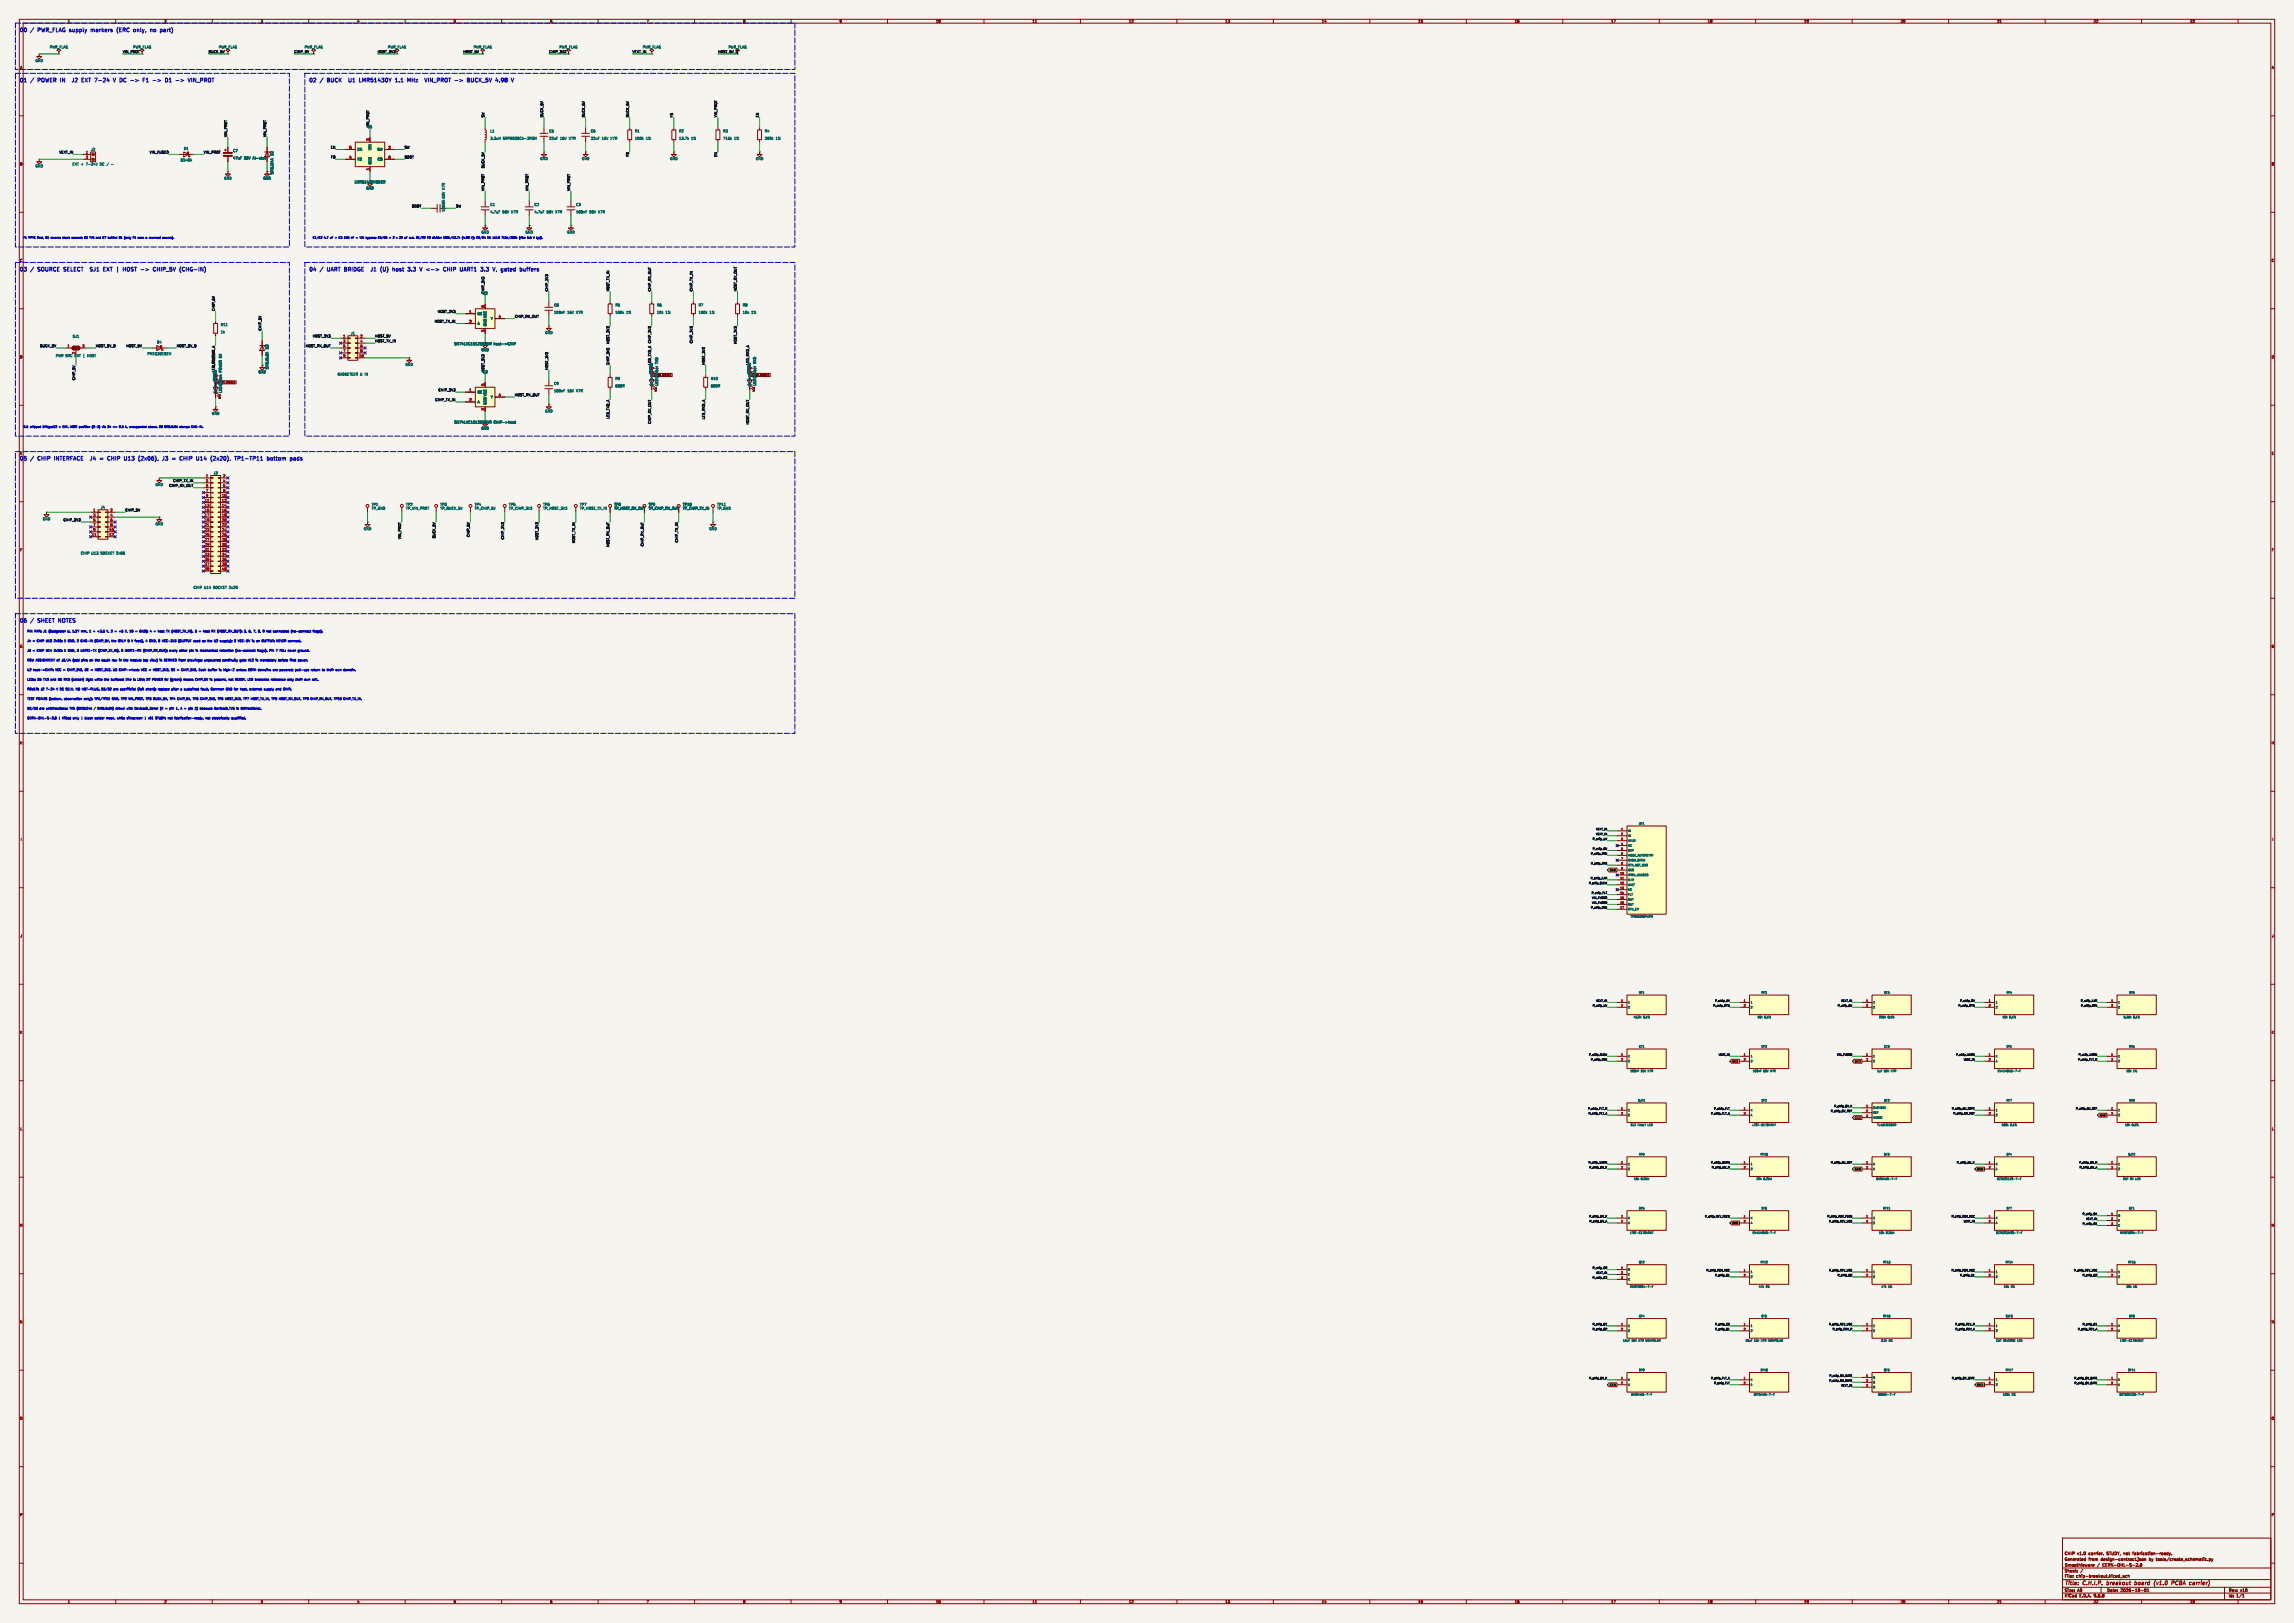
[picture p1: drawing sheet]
<svg xmlns="http://www.w3.org/2000/svg" width="1189mm" height="841mm" viewBox="0 0 1189 841" stroke-linecap="round" stroke-linejoin="round" font-family="sans-serif">
<defs><g id="words">
<g font-size="2.8" fill="#0000c2">
<text x="10" y="17">00</text>
<text x="16" y="17">/</text>
<text x="21" y="17">PWR_FLAG supply</text>
<text x="50" y="17">markers</text>
<text x="64" y="17">(ERC</text>
<text x="73" y="17">only,</text>
<text x="83" y="17">no</text>
<text x="89" y="17">part)</text>
<text x="10" y="43">01</text>
<text x="16" y="43">/</text>
<text x="21" y="43">POWER</text>
<text x="33" y="43">IN</text>
<text x="41" y="43">J2</text>
<text x="47" y="43">EXT</text>
<text x="54" y="43">7-24</text>
<text x="65" y="43">V</text>
<text x="69" y="43">DC</text>
<text x="75" y="43">-&gt;</text>
<text x="82" y="43">F1</text>
<text x="88" y="43">-&gt;</text>
<text x="95" y="43">D1</text>
<text x="102" y="43">-&gt;</text>
<text x="109" y="43">VIN_PROT</text>
<text x="160" y="43">02</text>
<text x="166" y="43">/</text>
<text x="171" y="43">BUCK</text>
<text x="183" y="43">U1</text>
<text x="190" y="43">LMR51430Y</text>
<text x="209" y="43">1.1</text>
<text x="216" y="43">MHz</text>
<text x="227" y="43">VIN_PROT</text>
<text x="243" y="43">-&gt;</text>
<text x="250" y="43">BUCK_5V</text>
<text x="10" y="141">03</text>
<text x="16" y="141">/</text>
<text x="21" y="141">SOURCE</text>
<text x="35" y="141">SELECT</text>
<text x="50" y="141">SJ1</text>
<text x="58" y="141">EXT</text>
<text x="65" y="141">|</text>
<text x="70" y="141">HOST</text>
<text x="79" y="141">-&gt;</text>
<text x="87" y="141">CHIP_5V</text>
<text x="101" y="141">(CHG-IN)</text>
<text x="160" y="141">04</text>
<text x="166" y="141">/</text>
<text x="171" y="141">UART BRIDGE</text>
<text x="196" y="141">J1</text>
<text x="201" y="141">(U)</text>
<text x="208" y="141">host</text>
<text x="217" y="141">3.3</text>
<text x="224" y="141">V</text>
<text x="228" y="141">&lt;-&gt;</text>
<text x="238" y="141">CHIP</text>
<text x="247" y="141">UART1</text>
<text x="259" y="141">3.3</text>
<text x="266" y="141">V,</text>
<text x="271" y="141">gated</text>
<text x="10" y="239">05</text>
<text x="16" y="239">/</text>
<text x="21" y="239">CHIP</text>
<text x="30" y="239">INTERFACE</text>
<text x="50" y="239">J4</text>
<text x="56" y="239">=</text>
<text x="61" y="239">CHIP</text>
<text x="70" y="239">U13</text>
<text x="78" y="239">(2x06),</text>
<text x="92" y="239">J3</text>
<text x="97" y="239">=</text>
<text x="102" y="239">CHIP</text>
<text x="112" y="239">U14</text>
<text x="120" y="239">(2x20),</text>
<text x="133" y="239">TP1-TP11</text>
<text x="151" y="239">bottom</text>
<text x="10" y="323">06</text>
<text x="16" y="323">/</text>
<text x="21" y="323">SHEET</text>
<text x="32" y="323">NOTES</text>
</g>
<g font-size="2.8" fill="#840000">
<text x="1070" y="822">Title:</text>
<text x="1080" y="822">C.H.I.P.</text>
<text x="1093" y="822">breakout</text>
<text x="1108" y="822">board</text>
<text x="1119" y="822">(v1.0</text>
<text x="1129" y="822">PCBA</text>
<text x="1139" y="822">carrier)</text>
</g>
<g font-size="2.1" fill="#840000">
<text x="1070" y="809">Generated</text>
<text x="1070" y="806">CHIP</text>
<text x="1077" y="806">v1.0</text>
<text x="1083" y="809">from</text>
<text x="1083" y="806">carrier.</text>
<text x="1089" y="809">design-contract.json</text>
<text x="1092" y="806">STUDY, not</text>
<text x="1106" y="806">fabrication-ready.</text>
<text x="1114" y="809">by</text>
<text x="1118" y="809">tools/create_schematic.py</text>
<text x="1070" y="815">Sheet:</text>
<text x="1070" y="812">Smoothieware</text>
<text x="1087" y="812">/</text>
<text x="1091" y="812">CERN-OHL-S-2.0</text>
<text x="1070" y="818">File:</text>
<text x="1076" y="818">chip-breakout.kicad_sch</text>
<text x="1070" y="828">KiCad</text>
<text x="1070" y="825">Size:</text>
<text x="1077" y="825">A0</text>
<text x="1078" y="828">E.D.A.</text>
<text x="1085" y="828">9.0.8</text>
<text x="1092" y="825">Date:</text>
<text x="1099" y="825">2026-10-01</text>
<text x="1155" y="825">Rev:</text>
<text x="1155" y="828">Id:</text>
<text x="1159" y="828">1/1</text>
<text x="1161" y="825">v10</text>
</g>
<g font-size="1.8" fill="#840000">
<text x="35" y="12">1</text>
<text x="85" y="12">2</text>
<text x="135" y="12">3</text>
<text x="185" y="12">4</text>
<text x="235" y="12">5</text>
<text x="285" y="12">6</text>
<text x="335" y="12">7</text>
<text x="385" y="12">8</text>
<text x="435" y="12">9</text>
<text x="485" y="12">10</text>
<text x="535" y="12">11</text>
<text x="585" y="12">12</text>
<text x="635" y="12">13</text>
<text x="685" y="12">14</text>
<text x="735" y="12">15</text>
<text x="785" y="12">16</text>
<text x="835" y="12">17</text>
<text x="885" y="12">18</text>
<text x="935" y="12">19</text>
<text x="985" y="12">20</text>
<text x="1035" y="12">21</text>
<text x="1085" y="12">22</text>
<text x="1135" y="12">23</text>
<text x="10" y="36">A</text>
<text x="1177" y="36">A</text>
<text x="10" y="86">B</text>
<text x="1177" y="86">B</text>
<text x="10" y="136">C</text>
<text x="1177" y="136">C</text>
<text x="235" y="179">SN74LVC1G126DBVR</text>
<text x="10" y="186">D</text>
<text x="1177" y="186">D</text>
<text x="1177" y="236">E</text>
<text x="10" y="286">F</text>
<text x="1177" y="286">F</text>
<text x="10" y="336">G</text>
<text x="1177" y="336">G</text>
<text x="10" y="386">H</text>
<text x="1177" y="386">H</text>
<text x="11" y="436">I</text>
<text x="1178" y="436">I</text>
<text x="10" y="486">J</text>
<text x="1177" y="486">J</text>
<text x="10" y="536">K</text>
<text x="1177" y="536">K</text>
<text x="10" y="586">L</text>
<text x="1177" y="586">L</text>
<text x="10" y="636">M</text>
<text x="1177" y="636">M</text>
<text x="10" y="686">N</text>
<text x="1177" y="686">N</text>
<text x="10" y="736">O</text>
<text x="1177" y="736">O</text>
<text x="10" y="786">P</text>
<text x="1177" y="786">P</text>
<text x="35" y="831">1</text>
<text x="85" y="831">2</text>
<text x="135" y="831">3</text>
<text x="185" y="831">4</text>
<text x="235" y="831">5</text>
<text x="285" y="831">6</text>
<text x="335" y="831">7</text>
<text x="385" y="831">8</text>
<text x="435" y="831">9</text>
<text x="485" y="831">10</text>
<text x="535" y="831">11</text>
<text x="585" y="831">12</text>
<text x="635" y="831">13</text>
<text x="685" y="831">14</text>
<text x="735" y="831">15</text>
<text x="785" y="831">16</text>
<text x="835" y="831">17</text>
<text x="885" y="831">18</text>
<text x="935" y="831">19</text>
<text x="985" y="831">20</text>
<text x="1035" y="831">21</text>
<text x="1085" y="831">22</text>
<text x="1135" y="831">23</text>
</g>
<g font-size="1.8" fill="#006464">
<text x="26" y="25">PWR_FLAG</text>
<text x="69" y="25">PWR_FLAG</text>
<text x="113" y="25">PWR_FLAG</text>
<text x="158" y="25">PWR_FLAG</text>
<text x="201" y="25">PWR_FLAG</text>
<text x="245" y="25">PWR_FLAG</text>
<text x="290" y="25">PWR_FLAG</text>
<text x="333" y="25">PWR_FLAG</text>
<text x="377" y="25">PWR_FLAG</text>
<text x="18" y="32">GND</text>
<text x="190" y="67">U1</text>
<text x="254" y="69">L1</text>
<text x="284" y="69">C5</text>
<text x="306" y="69">C6</text>
<text x="329" y="69">R1</text>
<text x="352" y="69">R2</text>
<text x="375" y="69">R3</text>
<text x="396" y="69">R4</text>
<text x="95" y="78">D1</text>
<text x="193" y="78" transform="rotate(-90 193 78)">VIN</text>
<text x="254" y="73">3.3uH</text>
<text x="261" y="73">SRP5030CA-3R3M</text>
<text x="284" y="73">22uF</text>
<text x="290" y="73">16V</text>
<text x="295" y="73">X7R</text>
<text x="306" y="73">22uF</text>
<text x="312" y="73">16V</text>
<text x="317" y="73">X7R</text>
<text x="329" y="73">100k</text>
<text x="335" y="73">1%</text>
<text x="352" y="73">13.7k</text>
<text x="358" y="73">1%</text>
<text x="375" y="73">715k</text>
<text x="380" y="73">1%</text>
<text x="396" y="73">200k</text>
<text x="402" y="73">1%</text>
<text x="47" y="78">J2</text>
<text x="93" y="84">B340A</text>
<text x="121" y="79">C7</text>
<text x="121" y="83">47uF</text>
<text x="126" y="83">35V</text>
<text x="131" y="83">Al-elec</text>
<text x="142" y="81" transform="rotate(-90 142 81)">D2</text>
<text x="185" y="78">EN</text>
<text x="185" y="83">FB</text>
<text x="196" y="78">SW</text>
<text x="196" y="83">CB</text>
<text x="280" y="83">GND</text>
<text x="301" y="83">GND</text>
<text x="347" y="83">GND</text>
<text x="392" y="83">GND</text>
<text x="18" y="87">GND</text>
<text x="37" y="86">EXT +</text>
<text x="45" y="86">7-24V</text>
<text x="52" y="86">DC /</text>
<text x="193" y="85" transform="rotate(-90 193 85)">GND</text>
<text x="116" y="93">GND</text>
<text x="136" y="93">GND</text>
<text x="142" y="91" transform="rotate(-90 142 91)">SMBJ24A</text>
<text x="184" y="95">LMR51430YDDCR</text>
<text x="190" y="98">GND</text>
<text x="231" y="98" transform="rotate(-90 231 98)">X7R</text>
<text x="231" y="106" transform="rotate(-90 231 106)">C4</text>
<text x="231" y="103" transform="rotate(-90 231 103)">50V</text>
<text x="254" y="107">C1</text>
<text x="277" y="107">C2</text>
<text x="298" y="107">C3</text>
<text x="231" y="110" transform="rotate(-90 231 110)">100nF</text>
<text x="254" y="111">4.7uF</text>
<text x="260" y="111">50V</text>
<text x="265" y="111">X7R</text>
<text x="277" y="111">4.7uF</text>
<text x="283" y="111">50V</text>
<text x="288" y="111">X7R</text>
<text x="298" y="111">100nF</text>
<text x="305" y="111">50V</text>
<text x="310" y="111">X7R</text>
<text x="249" y="121">GND</text>
<text x="272" y="121">GND</text>
<text x="294" y="121">GND</text>
<text x="250" y="153">U2</text>
<text x="287" y="159">C8</text>
<text x="319" y="159">R5</text>
<text x="340" y="159">R6</text>
<text x="362" y="159">R7</text>
<text x="385" y="159">R8</text>
<text x="247" y="163">OE</text>
<text x="254" y="166">Y</text>
<text x="287" y="163">100nF</text>
<text x="294" y="163">16V</text>
<text x="299" y="163">X7R</text>
<text x="319" y="163">100k</text>
<text x="325" y="163">1%</text>
<text x="340" y="163">10k</text>
<text x="345" y="163">1%</text>
<text x="362" y="163">100k</text>
<text x="368" y="163">1%</text>
<text x="385" y="163">10k</text>
<text x="389" y="163">1%</text>
<text x="114" y="169">R11</text>
<text x="114" y="173">1k</text>
<text x="182" y="174">J1</text>
<text x="247" y="169">A</text>
<text x="252" y="169" transform="rotate(-90 252 169)">GND VCC</text>
<text x="282" y="173">GND</text>
<text x="38" y="175">SJ1</text>
<text x="81" y="178">D4</text>
<text x="256" y="179">host-&gt;CHIP</text>
<text x="29" y="185">PWR SRC EXT |</text>
<text x="39" y="184" transform="rotate(-90 39 184)">2</text>
<text x="46" y="185">HOST</text>
<text x="76" y="184">PMEG3015EH</text>
<text x="139" y="181" transform="rotate(-90 139 181)">D3</text>
<text x="249" y="182">GND</text>
<text x="139" y="191" transform="rotate(-90 139 191)">SMBJ5.0A</text>
<text x="210" y="190">GND</text>
<text x="341" y="188" transform="rotate(-90 341 188)">TXD</text>
<text x="392" y="188" transform="rotate(-90 392 188)">RXD</text>
<text x="115" y="193" transform="rotate(-90 115 193)">POWER 5V</text>
<text x="134" y="194">GND</text>
<text x="175" y="195">GADGETEER U IN</text>
<text x="250" y="194">U3</text>
<text x="319" y="197">R9</text>
<text x="341" y="195" transform="rotate(-90 341 195)">amber</text>
<text x="368" y="197">R10</text>
<text x="392" y="195" transform="rotate(-90 392 195)">amber</text>
<text x="115" y="204" transform="rotate(-90 115 204)">LED D7</text>
<text x="115" y="199" transform="rotate(-90 115 199)">green</text>
<text x="287" y="200">C9</text>
<text x="287" y="203">100nF</text>
<text x="294" y="203">16V</text>
<text x="299" y="203">X7R</text>
<text x="319" y="201">680R</text>
<text x="341" y="200" transform="rotate(-90 341 200)">LED D5</text>
<text x="368" y="201">680R</text>
<text x="392" y="200" transform="rotate(-90 392 200)">LED D6</text>
<text x="247" y="204">OE</text>
<text x="247" y="209">A</text>
<text x="252" y="210" transform="rotate(-90 252 210)">GND VCC</text>
<text x="254" y="207">Y</text>
<text x="110" y="215">GND</text>
<text x="282" y="214">GND</text>
<text x="235" y="220">SN74LVC1G126DBVR</text>
<text x="256" y="220">CHIP-&gt;host</text>
<text x="249" y="223">GND</text>
<text x="111" y="246">J3</text>
<text x="81" y="252">GND</text>
<text x="52" y="264">J4</text>
<text x="193" y="262">TP1</text>
<text x="210" y="262">TP2</text>
<text x="228" y="262">TP3</text>
<text x="246" y="262">TP4</text>
<text x="264" y="262">TP5</text>
<text x="281" y="262">TP6</text>
<text x="300" y="262">TP7</text>
<text x="318" y="262">TP8</text>
<text x="336" y="262">TP9</text>
<text x="354" y="262">TP10</text>
<text x="372" y="262">TP11</text>
<text x="22" y="270">GND</text>
<text x="193" y="264">TP_GND</text>
<text x="210" y="264">TP_VIN_PROT</text>
<text x="228" y="264">TP_BUCK_5V</text>
<text x="246" y="264">TP_CHIP_5V</text>
<text x="264" y="264">TP_CHIP_3V3</text>
<text x="281" y="264">TP_HOST_3V3</text>
<text x="300" y="264">TP_HOST_TX_IN</text>
<text x="318" y="264">TP_HOST_RX_OUT</text>
<text x="336" y="264">TP_CHIP_RX_OUT</text>
<text x="354" y="264">TP_CHIP_TX_IN</text>
<text x="372" y="264">TP_GND</text>
<text x="81" y="272">GND</text>
<text x="188" y="275">GND</text>
<text x="368" y="275">GND</text>
<text x="42" y="288">CHIP</text>
<text x="47" y="288">U13</text>
<text x="52" y="288">SOCKET 2x06</text>
<text x="100" y="305">CHIP</text>
<text x="106" y="305">U14</text>
<text x="111" y="305">SOCKET 2x20</text>
</g>
<g font-size="1.8" fill="#0f0f0f">
<text x="63" y="28">VIN_PROT</text>
<text x="108" y="28">BUCK_5V</text>
<text x="152" y="28">CHIP_5V</text>
<text x="196" y="28">HOST_3V3</text>
<text x="240" y="28">HOST_5V</text>
<text x="284" y="28">CHIP_3V3</text>
<text x="328" y="28">VEXT_IN</text>
<text x="372" y="28">HOST_5V_D</text>
<text x="251" y="61" transform="rotate(-90 251 61)">SW</text>
<text x="282" y="61" transform="rotate(-90 282 61)">BUCK_5V</text>
<text x="303" y="61" transform="rotate(-90 303 61)">BUCK_5V</text>
<text x="326" y="61" transform="rotate(-90 326 61)">BUCK_5V</text>
<text x="349" y="61" transform="rotate(-90 349 61)">FB</text>
<text x="372" y="61" transform="rotate(-90 372 61)">VIN_PROT</text>
<text x="393" y="61" transform="rotate(-90 393 61)">EN</text>
<text x="118" y="71" transform="rotate(-90 118 71)">VIN_PROT</text>
<text x="138" y="71" transform="rotate(-90 138 71)">VIN_PROT</text>
<text x="191" y="66" transform="rotate(-90 191 66)">VIN_PROT</text>
<text x="171" y="77">EN</text>
<text x="210" y="77">SW</text>
<text x="31" y="80">VEXT_IN</text>
<text x="77" y="80">VIN_FUSED</text>
<text x="105" y="80">VIN_PROT</text>
<text x="171" y="82">FB</text>
<text x="210" y="82">BOOT</text>
<text x="326" y="81" transform="rotate(-90 326 81)">FB</text>
<text x="372" y="81" transform="rotate(-90 372 81)">EN</text>
<text x="251" y="87" transform="rotate(-90 251 87)">BUCK_5V</text>
<text x="251" y="99" transform="rotate(-90 251 99)">VIN_PROT</text>
<text x="274" y="99" transform="rotate(-90 274 99)">VIN_PROT</text>
<text x="296" y="99" transform="rotate(-90 296 99)">VIN_PROT</text>
<text x="213" y="108">BOOT</text>
<text x="236" y="108">SW</text>
<text x="251" y="152" transform="rotate(-90 251 152)">CHIP_3V3</text>
<text x="284" y="151" transform="rotate(-90 284 151)">CHIP_3V3</text>
<text x="316" y="151" transform="rotate(-90 316 151)">HOST_TX_IN</text>
<text x="337" y="151" transform="rotate(-90 337 151)">CHIP_RX_OUT</text>
<text x="359" y="151" transform="rotate(-90 359 151)">CHIP_TX_IN</text>
<text x="382" y="151" transform="rotate(-90 382 151)">HOST_RX_OUT</text>
<text x="111" y="161" transform="rotate(-90 111 161)">CHIP_5V</text>
<text x="225" y="167">HOST_TX_IN</text>
<text x="227" y="162">HOST_3V3</text>
<text x="267" y="165">CHIP_RX_OUT</text>
<text x="136" y="171" transform="rotate(-90 136 171)">CHIP_5V</text>
<text x="21" y="180">BUCK_5V</text>
<text x="50" y="180">HOST_5V_D</text>
<text x="65" y="180">HOST_5V</text>
<text x="91" y="180">HOST_5V_D</text>
<text x="158" y="180">HOST_RX_OUT</text>
<text x="162" y="175">HOST_3V3</text>
<text x="194" y="177">HOST_TX_IN</text>
<text x="194" y="175">HOST_5V</text>
<text x="316" y="178" transform="rotate(-90 316 178)">HOST_3V3</text>
<text x="359" y="178" transform="rotate(-90 359 178)">CHIP_3V3</text>
<text x="382" y="178" transform="rotate(-90 382 178)">HOST_3V3</text>
<text x="111" y="190" transform="rotate(-90 111 190)">LED_PWR_A</text>
<text x="284" y="192" transform="rotate(-90 284 192)">HOST_3V3</text>
<text x="316" y="189" transform="rotate(-90 316 189)">CHIP_3V3</text>
<text x="337" y="189" transform="rotate(-90 337 189)">LED_TXD_A CHIP_3V3</text>
<text x="365" y="189" transform="rotate(-90 365 189)">HOST_3V3</text>
<text x="388" y="189" transform="rotate(-90 388 189)">LED_RXD_A</text>
<text x="39" y="197" transform="rotate(-90 39 197)">CHIP_5V</text>
<text x="251" y="193" transform="rotate(-90 251 193)">HOST_3V3</text>
<text x="227" y="203">CHIP_3V3</text>
<text x="225" y="208">CHIP_TX_IN</text>
<text x="267" y="205">HOST_RX_OUT</text>
<text x="316" y="217" transform="rotate(-90 316 217)">LED_TXD_A</text>
<text x="337" y="220" transform="rotate(-90 337 220)">CHIP_RX_OUT</text>
<text x="365" y="217" transform="rotate(-90 365 217)">LED_RXD_A</text>
<text x="388" y="220" transform="rotate(-90 388 220)">HOST_RX_OUT</text>
<text x="90" y="250">CHIP_TX_IN</text>
<text x="88" y="252">CHIP_RX_OUT</text>
<text x="65" y="265">CHIP_5V</text>
<text x="33" y="270">CHIP_3V3</text>
<text x="208" y="280" transform="rotate(-90 208 280)">VIN_PROT</text>
<text x="226" y="279" transform="rotate(-90 226 279)">BUCK_5V</text>
<text x="243" y="278" transform="rotate(-90 243 278)">CHIP_5V</text>
<text x="261" y="280" transform="rotate(-90 261 280)">CHIP_3V3</text>
<text x="279" y="280" transform="rotate(-90 279 280)">HOST_3V3</text>
<text x="298" y="282" transform="rotate(-90 298 282)">HOST_TX_IN</text>
<text x="351" y="281" transform="rotate(-90 351 281)">CHIP_TX_IN</text>
<text x="316" y="284" transform="rotate(-90 316 284)">HOST_RX_OUT</text>
<text x="334" y="283" transform="rotate(-90 334 283)">CHIP_RX_OUT</text>
</g>
<g font-size="1.8" fill="#a90000">
<text x="181" y="77">5</text>
<text x="192" y="73" transform="rotate(-90 192 73)">3</text>
<text x="201" y="77">2</text>
<text x="44" y="80">1</text>
<text x="44" y="82">2</text>
<text x="181" y="82">4</text>
<text x="201" y="82">6</text>
<text x="192" y="88" transform="rotate(-90 192 88)">1</text>
<text x="251" y="159" transform="rotate(-90 251 159)">5</text>
<text x="243" y="162">1</text>
<text x="243" y="167">2</text>
<text x="258" y="165">4</text>
<text x="251" y="172" transform="rotate(-90 251 172)">3</text>
<text x="178" y="175">1</text>
<text x="178" y="178">3</text>
<text x="187" y="175">2</text>
<text x="187" y="178">4</text>
<text x="35" y="180">1</text>
<text x="42" y="180">3</text>
<text x="178" y="180">5</text>
<text x="178" y="183">7</text>
<text x="178" y="185">9</text>
<text x="186" y="185">10</text>
<text x="187" y="180">6</text>
<text x="187" y="183">8</text>
<text x="243" y="203">1</text>
<text x="251" y="200" transform="rotate(-90 251 200)">5</text>
<text x="243" y="208">2</text>
<text x="258" y="205">4</text>
<text x="251" y="213" transform="rotate(-90 251 213)">3</text>
<text x="107" y="247">1</text>
<text x="107" y="250">3</text>
<text x="115" y="247">2</text>
<text x="115" y="250">4</text>
<text x="107" y="252">5</text>
<text x="107" y="255">7</text>
<text x="107" y="258">9</text>
<text x="115" y="258">10</text>
<text x="115" y="252">6</text>
<text x="115" y="255">8</text>
<text x="106" y="260">11</text>
<text x="106" y="263">13</text>
<text x="115" y="260">12</text>
<text x="115" y="263">14</text>
<text x="48" y="265">1</text>
<text x="48" y="268">3</text>
<text x="57" y="265">2</text>
<text x="57" y="268">4</text>
<text x="106" y="265">15</text>
<text x="106" y="268">17</text>
<text x="115" y="265">16</text>
<text x="115" y="268">18</text>
<text x="48" y="270">5</text>
<text x="48" y="273">7</text>
<text x="48" y="275">9</text>
<text x="56" y="275">10</text>
<text x="57" y="270">6</text>
<text x="57" y="273">8</text>
<text x="106" y="270">19</text>
<text x="106" y="273">21</text>
<text x="106" y="275">23</text>
<text x="115" y="270">20</text>
<text x="115" y="273">22</text>
<text x="115" y="275">24</text>
<text x="48" y="278">11</text>
<text x="56" y="278">12</text>
<text x="106" y="278">25</text>
<text x="106" y="280">27</text>
<text x="115" y="278">26</text>
<text x="115" y="280">28</text>
<text x="106" y="283">29</text>
<text x="106" y="285">31</text>
<text x="115" y="283">30</text>
<text x="115" y="285">32</text>
<text x="106" y="288">33</text>
<text x="106" y="291">35</text>
<text x="106" y="293">37</text>
<text x="115" y="288">34</text>
<text x="115" y="291">36</text>
<text x="115" y="293">38</text>
<text x="106" y="296">39</text>
<text x="115" y="296">40</text>
</g>
<text font-size="1.8" fill="#0000c2" x="10" y="236">E</text>
<g font-size="1.5" fill="#0000c2">
<text x="14" y="328">PIN</text>
<text x="18" y="328">MAP:</text>
<text x="23" y="328">J1</text>
<text x="26" y="328">(Gadgeteer</text>
<text x="36" y="328">U,</text>
<text x="38" y="328">1.27</text>
<text x="43" y="328">mm,</text>
<text x="50" y="328">=</text>
<text x="52" y="328">+3.3</text>
<text x="57" y="328">V,</text>
<text x="60" y="328">2</text>
<text x="62" y="328">=</text>
<text x="64" y="328">+5</text>
<text x="68" y="328">V,</text>
<text x="71" y="328">10</text>
<text x="74" y="328">=</text>
<text x="76" y="328">GND):</text>
<text x="82" y="328">4</text>
<text x="84" y="328">=</text>
<text x="86" y="328">host</text>
<text x="91" y="328">TX (HOST_TX_IN),</text>
<text x="106" y="328">5</text>
<text x="109" y="328">=</text>
<text x="111" y="328">host</text>
<text x="116" y="328">RX</text>
<text x="119" y="328">(HOST_RX_OUT);</text>
<text x="133" y="328">3,</text>
<text x="136" y="328">6,</text>
<text x="138" y="328">7,</text>
<text x="141" y="328">8,</text>
<text x="144" y="328">9</text>
<text x="146" y="328">not</text>
<text x="149" y="328">connected</text>
<text x="159" y="328">(no-connect</text>
<text x="14" y="333">J4</text>
<text x="17" y="333">=</text>
<text x="19" y="333">CHIP</text>
<text x="24" y="333">U13</text>
<text x="29" y="333">2x06:</text>
<text x="34" y="333">1</text>
<text x="36" y="333">GND,</text>
<text x="41" y="333">2</text>
<text x="44" y="333">CHG-IN</text>
<text x="51" y="333">(CHIP_5V,</text>
<text x="60" y="333">the</text>
<text x="64" y="333">ONLY 5</text>
<text x="71" y="333">V feed),</text>
<text x="79" y="333">4</text>
<text x="81" y="333">GND,</text>
<text x="86" y="333">5</text>
<text x="88" y="333">VCC-3V3</text>
<text x="97" y="333">(OUTPUT</text>
<text x="105" y="333">used</text>
<text x="110" y="333">as</text>
<text x="113" y="333">the</text>
<text x="116" y="333">U2</text>
<text x="119" y="333">supply);</text>
<text x="127" y="333">3</text>
<text x="129" y="333">VCC-5V</text>
<text x="137" y="333">is</text>
<text x="139" y="333">an</text>
<text x="142" y="333">OUTPUT:</text>
<text x="150" y="333">NEVER connect.</text>
<text x="14" y="338">J3</text>
<text x="17" y="338">=</text>
<text x="19" y="338">CHIP</text>
<text x="24" y="338">U14</text>
<text x="29" y="338">2x20:</text>
<text x="34" y="338">1</text>
<text x="36" y="338">GND,</text>
<text x="41" y="338">3</text>
<text x="44" y="338">UART1-TX</text>
<text x="53" y="338">(CHIP_TX_IN),</text>
<text x="65" y="338">5</text>
<text x="67" y="338">UART1-RX</text>
<text x="77" y="338">(CHIP_RX_OUT);</text>
<text x="91" y="338">every</text>
<text x="96" y="338">other</text>
<text x="101" y="338">pin</text>
<text x="105" y="338">is</text>
<text x="107" y="338">mechanical</text>
<text x="118" y="338">retention</text>
<text x="126" y="338">(no-connect</text>
<text x="138" y="338">flags).</text>
<text x="144" y="338">Pin</text>
<text x="148" y="338">7</text>
<text x="150" y="338">FEL:</text>
<text x="155" y="338">never</text>
<text x="160" y="338">ground.</text>
<text x="14" y="348">U2</text>
<text x="14" y="343">ROW ASSIGNMENT of</text>
<text x="17" y="348">host-&gt;CHIP:</text>
<text x="29" y="348">VCC =</text>
<text x="32" y="343">J3/J4</text>
<text x="36" y="348">CHIP_3V3,</text>
<text x="38" y="343">(odd</text>
<text x="43" y="343">pins</text>
<text x="45" y="348">OE =</text>
<text x="48" y="343">on</text>
<text x="51" y="348">HOST_3V3.</text>
<text x="51" y="343">the</text>
<text x="54" y="343">south</text>
<text x="60" y="343">row</text>
<text x="60" y="348">U3</text>
<text x="64" y="348">CHIP-&gt;host:</text>
<text x="64" y="343">in</text>
<text x="66" y="343">the</text>
<text x="70" y="343">module</text>
<text x="75" y="348">VCC =</text>
<text x="77" y="343">top</text>
<text x="81" y="343">view)</text>
<text x="82" y="348">HOST_3V3,</text>
<text x="86" y="343">is</text>
<text x="89" y="343">DERIVED from</text>
<text x="92" y="348">OE =</text>
<text x="97" y="348">CHIP_3V3.</text>
<text x="101" y="343">drawings:</text>
<text x="107" y="348">Each</text>
<text x="110" y="343">unpowered</text>
<text x="112" y="348">buffer</text>
<text x="118" y="348">is</text>
<text x="120" y="343">continuity</text>
<text x="120" y="348">high-Z</text>
<text x="127" y="348">unless</text>
<text x="129" y="343">gate</text>
<text x="133" y="348">BOTH domains</text>
<text x="134" y="343">V12</text>
<text x="138" y="343">is</text>
<text x="140" y="343">mandatory</text>
<text x="147" y="348">are</text>
<text x="150" y="343">before</text>
<text x="150" y="348">powered;</text>
<text x="156" y="343">first</text>
<text x="159" y="348">pull-ups</text>
<text x="167" y="348">return</text>
<text x="173" y="348">to</text>
<text x="176" y="348">their</text>
<text x="181" y="348">own</text>
<text x="14" y="353">LEDs:</text>
<text x="19" y="353">D5</text>
<text x="23" y="353">TXD and</text>
<text x="31" y="353">D6</text>
<text x="34" y="353">RXD</text>
<text x="38" y="353">(amber)</text>
<text x="46" y="353">light</text>
<text x="51" y="353">while</text>
<text x="56" y="353">the</text>
<text x="60" y="353">buffered</text>
<text x="68" y="353">line</text>
<text x="72" y="353">is</text>
<text x="74" y="353">LOW; D7</text>
<text x="82" y="353">POWER 5V</text>
<text x="92" y="353">(green)</text>
<text x="99" y="353">means</text>
<text x="106" y="353">CHIP_5V</text>
<text x="113" y="353">is</text>
<text x="116" y="353">present,</text>
<text x="123" y="353">not</text>
<text x="127" y="353">READY. LED</text>
<text x="138" y="353">branches</text>
<text x="146" y="353">reference</text>
<text x="155" y="353">only</text>
<text x="160" y="353">their</text>
<text x="165" y="353">own</text>
<text x="14" y="358">POWER: J2</text>
<text x="24" y="358">7-24</text>
<text x="30" y="358">V DC SELV,</text>
<text x="41" y="358">NO</text>
<text x="44" y="358">HOT-PLUG.</text>
<text x="54" y="358">D3/D2</text>
<text x="61" y="358">are</text>
<text x="64" y="358">sacrificial</text>
<text x="74" y="358">(fail</text>
<text x="78" y="358">short):</text>
<text x="85" y="358">replace</text>
<text x="92" y="358">after</text>
<text x="97" y="358">a</text>
<text x="99" y="358">sustained</text>
<text x="108" y="358">fault.</text>
<text x="113" y="358">Common</text>
<text x="121" y="358">GND for</text>
<text x="129" y="358">host,</text>
<text x="134" y="358">external</text>
<text x="142" y="358">supply</text>
<text x="148" y="358">and</text>
<text x="14" y="363">TEST POINTS</text>
<text x="26" y="363">(bottom,</text>
<text x="34" y="363">observation</text>
<text x="44" y="363">only):</text>
<text x="50" y="363">TP1/TP11</text>
<text x="59" y="363">GND,</text>
<text x="64" y="363">TP2</text>
<text x="68" y="363">VIN_PROT,</text>
<text x="78" y="363">TP3</text>
<text x="82" y="363">BUCK_5V,</text>
<text x="90" y="363">TP4</text>
<text x="95" y="363">CHIP_5V,</text>
<text x="103" y="363">TP5</text>
<text x="107" y="363">CHIP_3V3,</text>
<text x="116" y="363">TP6</text>
<text x="120" y="363">HOST_3V3,</text>
<text x="130" y="363">TP7</text>
<text x="134" y="363">HOST_TX_IN,</text>
<text x="145" y="363">TP8</text>
<text x="149" y="363">HOST_RX_OUT, TP9</text>
<text x="166" y="363">CHIP_RX_OUT,</text>
<text x="178" y="363">TP10</text>
<text x="183" y="363">CHIP_TX_IN.</text>
<text x="14" y="368">D2/D3</text>
<text x="21" y="368">are</text>
<text x="24" y="368">unidirectional</text>
<text x="37" y="368">TVS (SMBJ24A</text>
<text x="52" y="368">SMBJ5.0A)</text>
<text x="61" y="368">drawn</text>
<text x="67" y="368">with</text>
<text x="72" y="368">Device:D_Zener</text>
<text x="85" y="368">(K</text>
<text x="88" y="368">=</text>
<text x="90" y="368">pin</text>
<text x="94" y="368">1,</text>
<text x="97" y="368">A =</text>
<text x="101" y="368">pin</text>
<text x="105" y="368">2)</text>
<text x="108" y="368">because</text>
<text x="115" y="368">Device:D_TVS</text>
<text x="127" y="368">is</text>
<text x="130" y="368">bidirectional.</text>
<text x="14" y="373">CERN-OHL-S-2.0</text>
<text x="30" y="373">|</text>
<text x="32" y="373">KiCad</text>
<text x="38" y="373">only</text>
<text x="43" y="373">|</text>
<text x="45" y="373">black</text>
<text x="50" y="373">solder</text>
<text x="57" y="373">mask,</text>
<text x="62" y="373">white</text>
<text x="68" y="373">silkscreen</text>
<text x="77" y="373">|</text>
<text x="79" y="373">v01</text>
<text x="83" y="373">STUDY: not</text>
<text x="94" y="373">fabrication-ready,</text>
<text x="110" y="373">not</text>
<text x="114" y="373">electrically</text>
<text x="124" y="373">qualified.</text>
</g>
<g font-size="1.4" fill="#0000c2">
<text x="12" y="124">F1</text>
<text x="15" y="124">PPTC</text>
<text x="20" y="124">first,</text>
<text x="24" y="124">D1</text>
<text x="27" y="124">reverse</text>
<text x="34" y="124">block</text>
<text x="39" y="124">second;</text>
<text x="45" y="124">D2</text>
<text x="48" y="124">TVS and</text>
<text x="56" y="124">C7</text>
<text x="59" y="124">behind</text>
<text x="65" y="124">D1</text>
<text x="67" y="124">(only</text>
<text x="72" y="124">F1</text>
<text x="75" y="124">sees</text>
<text x="79" y="124">a</text>
<text x="81" y="124">reversed</text>
<text x="89" y="124">source).</text>
<text x="162" y="124">C1/C2</text>
<text x="168" y="124">4.7</text>
<text x="171" y="124">uF</text>
<text x="174" y="124">+</text>
<text x="176" y="124">C3</text>
<text x="179" y="124">100</text>
<text x="183" y="124">nF</text>
<text x="188" y="124">VIN</text>
<text x="192" y="124">bypass;</text>
<text x="198" y="124">C5/C6</text>
<text x="204" y="124">=</text>
<text x="207" y="124">2</text>
<text x="208" y="124">x</text>
<text x="210" y="124">22</text>
<text x="213" y="124">uF</text>
<text x="216" y="124">out.</text>
<text x="220" y="124">R1/R2</text>
<text x="226" y="124">FB</text>
<text x="229" y="124">divider</text>
<text x="235" y="124">100k/13.7k</text>
<text x="245" y="124">(4.98</text>
<text x="250" y="124">V);</text>
<text x="253" y="124">R3/R4</text>
<text x="259" y="124">EN</text>
<text x="262" y="124">UVLO</text>
<text x="266" y="124">715k/200k</text>
<text x="276" y="124">(rise</text>
<text x="280" y="124">5.6</text>
<text x="12" y="222">SJ1</text>
<text x="16" y="222">shipped</text>
<text x="22" y="222">Bridged12</text>
<text x="33" y="222">EXT.</text>
<text x="37" y="222">HOST position</text>
<text x="49" y="222">(2-3)</text>
<text x="55" y="222">via</text>
<text x="58" y="222">D4</text>
<text x="61" y="222">&lt;=</text>
<text x="64" y="222">0.3</text>
<text x="68" y="222">A,</text>
<text x="70" y="222">unsupported</text>
<text x="80" y="222">above.</text>
<text x="86" y="222">D3</text>
<text x="89" y="222">SMBJ5.0A</text>
<text x="97" y="222">clamps</text>
<text x="104" y="222">CHG-IN.</text>
</g>
<g font-size="1.4" fill="#0f0f0f">
<text x="827" y="430">VEXT_IN</text>
<text x="825" y="435">P_chip_UV</text>
<text x="827" y="433">VEXT_IN</text>
<text x="824" y="443">P_chip_RTN</text>
<text x="825" y="440">P_chip_OV</text>
<text x="824" y="448">P_chip_RTN</text>
<text x="824" y="456">P_chip_ILIM</text>
<text x="823" y="458">P_chip_SLEW</text>
<text x="825" y="463">P_chip_FLT</text>
<text x="825" y="466">VIN_FUSED</text>
<text x="824" y="471">P_chip_RTN</text>
<text x="825" y="468">VIN_FUSED</text>
<text x="825" y="522">P_chip_UV</text>
<text x="827" y="519">VEXT_IN</text>
<text x="888" y="522">P_chip_RTN</text>
<text x="889" y="519">P_chip_UV</text>
<text x="952" y="522">P_chip_OV</text>
<text x="954" y="519">VEXT_IN</text>
<text x="1015" y="522">P_chip_RTN</text>
<text x="1016" y="519">P_chip_OV</text>
<text x="1078" y="519">P_chip_ILIM</text>
<text x="1078" y="522">P_chip_RTN</text>
<text x="823" y="547">P_chip_SLEW</text>
<text x="824" y="550">P_chip_RTN</text>
<text x="891" y="547">VEXT_IN</text>
<text x="952" y="547">VIN_FUSED</text>
<text x="1014" y="547">P_chip_WARN</text>
<text x="1018" y="550">VEXT_IN</text>
<text x="1077" y="550">P_chip_FLT_R</text>
<text x="1077" y="547">P_chip_WARN</text>
<text x="823" y="575">P_chip_FLT_R</text>
<text x="888" y="575">P_chip_FLT</text>
<text x="951" y="574">P_chip_OV_K</text>
<text x="1011" y="575">P_chip_OV_SAFE</text>
<text x="1076" y="575">P_chip_OV_REF</text>
<text x="823" y="578">P_chip_FLT_A</text>
<text x="887" y="578">P_chip_FLT_A</text>
<text x="949" y="576">P_chip_OV_REF</text>
<text x="1012" y="578">P_chip_OV_REF</text>
<text x="823" y="603">P_chip_WARN</text>
<text x="824" y="606">P_chip_OV_K</text>
<text x="887" y="603">P_chip_WARN</text>
<text x="887" y="606">P_chip_OV_R</text>
<text x="949" y="603">P_chip_OV_REF</text>
<text x="1014" y="603">P_chip_OV_K</text>
<text x="1078" y="603">P_chip_OV_R</text>
<text x="1078" y="606">P_chip_OV_A</text>
<text x="1079" y="630">P_chip_B1</text>
<text x="824" y="631">P_chip_OV_K</text>
<text x="824" y="633">P_chip_OV_A</text>
<text x="884" y="631">P_chip_REV_FEED</text>
<text x="947" y="631">P_chip_REV_FEED</text>
<text x="948" y="633">P_chip_REV_VCC</text>
<text x="1011" y="631">P_chip_REV_VCC</text>
<text x="1018" y="633">VEXT_IN</text>
<text x="1079" y="635">P_chip_C1</text>
<text x="1081" y="632">VEXT_IN</text>
<text x="825" y="658">P_chip_B2</text>
<text x="884" y="659">P_chip_REV_VCC</text>
<text x="948" y="659">P_chip_REV_VCC</text>
<text x="1011" y="659">P_chip_REV_VCC</text>
<text x="1075" y="659">P_chip_REV_VCC</text>
<text x="825" y="663">P_chip_C2</text>
<text x="827" y="660">VEXT_IN</text>
<text x="889" y="661">P_chip_B1</text>
<text x="952" y="661">P_chip_B2</text>
<text x="1016" y="661">P_chip_C1</text>
<text x="1079" y="661">P_chip_C2</text>
<text x="825" y="689">P_chip_B2</text>
<text x="825" y="687">P_chip_C1</text>
<text x="889" y="687">P_chip_C2</text>
<text x="889" y="689">P_chip_B1</text>
<text x="948" y="687">P_chip_REV_VCC</text>
<text x="950" y="689">P_chip_REV_R</text>
<text x="1013" y="687">P_chip_REV_R</text>
<text x="1013" y="689">P_chip_REV_A</text>
<text x="1077" y="689">P_chip_REV_A</text>
<text x="1079" y="687">P_chip_C1</text>
<text x="948" y="713">P_chip_OV_GATE</text>
<text x="824" y="715">P_chip_OV_K</text>
<text x="887" y="715">P_chip_FLT_A</text>
<text x="888" y="717">P_chip_FLT</text>
<text x="948" y="716">P_chip_OV_SAFE</text>
<text x="954" y="719">VEXT_IN</text>
<text x="1012" y="715">P_chip_OV_GATE</text>
<text x="1075" y="715">P_chip_OV_SAFE</text>
<text x="1075" y="717">P_chip_OV_GATE</text>
</g>
<g font-size="1.4" fill="#a90000">
<text x="840" y="430">1</text>
<text x="840" y="433">2</text>
<text x="840" y="435">3</text>
<text x="840" y="438">4</text>
<text x="840" y="440">5</text>
<text x="840" y="443">6</text>
<text x="840" y="446">7</text>
<text x="840" y="448">8</text>
<text x="840" y="453">10</text>
<text x="840" y="456">11</text>
<text x="840" y="451">9</text>
<text x="840" y="458">12</text>
<text x="840" y="461">13</text>
<text x="840" y="463">14</text>
<text x="840" y="466">15</text>
<text x="840" y="468">16</text>
<text x="840" y="471">17</text>
<text x="840" y="519">1</text>
<text x="840" y="522">2</text>
<text x="904" y="519">1</text>
<text x="904" y="522">2</text>
<text x="967" y="519">1</text>
<text x="967" y="522">2</text>
<text x="1031" y="519">1</text>
<text x="1031" y="522">2</text>
<text x="1094" y="519">1</text>
<text x="1094" y="522">2</text>
<text x="840" y="547">1</text>
<text x="840" y="550">2</text>
<text x="904" y="547">1</text>
<text x="904" y="550">2</text>
<text x="967" y="547">1</text>
<text x="967" y="550">2</text>
<text x="1031" y="547">1</text>
<text x="1031" y="550">2</text>
<text x="1094" y="547">1</text>
<text x="1094" y="550">2</text>
<text x="840" y="575">1</text>
<text x="904" y="575">1</text>
<text x="967" y="574">1</text>
<text x="1031" y="575">1</text>
<text x="1094" y="575">1</text>
<text x="840" y="578">2</text>
<text x="904" y="578">2</text>
<text x="967" y="576">2</text>
<text x="967" y="579">3</text>
<text x="1031" y="578">2</text>
<text x="1094" y="578">2</text>
<text x="840" y="603">1</text>
<text x="840" y="606">2</text>
<text x="904" y="603">1</text>
<text x="904" y="606">2</text>
<text x="967" y="603">1</text>
<text x="967" y="606">2</text>
<text x="1031" y="603">1</text>
<text x="1031" y="606">2</text>
<text x="1094" y="603">1</text>
<text x="1094" y="606">2</text>
<text x="1094" y="630">1</text>
<text x="840" y="631">1</text>
<text x="840" y="633">2</text>
<text x="904" y="631">1</text>
<text x="904" y="633">2</text>
<text x="967" y="631">1</text>
<text x="967" y="633">2</text>
<text x="1031" y="631">1</text>
<text x="1031" y="633">2</text>
<text x="1094" y="632">2</text>
<text x="1094" y="635">3</text>
<text x="840" y="658">1</text>
<text x="904" y="659">1</text>
<text x="967" y="659">1</text>
<text x="1031" y="659">1</text>
<text x="1094" y="659">1</text>
<text x="840" y="660">2</text>
<text x="840" y="663">3</text>
<text x="904" y="661">2</text>
<text x="967" y="661">2</text>
<text x="1031" y="661">2</text>
<text x="1094" y="661">2</text>
<text x="840" y="687">1</text>
<text x="840" y="689">2</text>
<text x="904" y="687">1</text>
<text x="904" y="689">2</text>
<text x="967" y="687">1</text>
<text x="967" y="689">2</text>
<text x="1031" y="687">1</text>
<text x="1031" y="689">2</text>
<text x="1094" y="687">1</text>
<text x="1094" y="689">2</text>
<text x="967" y="713">1</text>
<text x="840" y="715">1</text>
<text x="840" y="717">2</text>
<text x="904" y="715">1</text>
<text x="904" y="717">2</text>
<text x="967" y="716">2</text>
<text x="967" y="719">3</text>
<text x="1031" y="715">1</text>
<text x="1031" y="717">2</text>
<text x="1094" y="715">1</text>
<text x="1094" y="717">2</text>
</g>
<g font-size="1.4" fill="#006464">
<text x="844" y="431">IN</text>
<text x="849" y="427">UF1</text>
<text x="844" y="434">IN</text>
<text x="844" y="436">UVLO</text>
<text x="844" y="439">NC</text>
<text x="844" y="441">OVP</text>
<text x="844" y="444">MODE_AUTORETRY</text>
<text x="844" y="446">SHDN_OPEN</text>
<text x="844" y="449">RTN_NOT_GND</text>
<text x="844" y="452">GND</text>
<text x="844" y="454">IMON_UNUSED</text>
<text x="844" y="457">ILIM</text>
<text x="844" y="459">dVdT</text>
<text x="844" y="462">NC</text>
<text x="844" y="464">FLT</text>
<text x="844" y="467">OUT</text>
<text x="844" y="469">OUT</text>
<text x="844" y="472">RTN_EP</text>
<text x="845" y="476">TPS26600PWPR</text>
<text x="849" y="515">RF1</text>
<text x="913" y="515">RF2</text>
<text x="976" y="515">RF3</text>
<text x="1040" y="515">RF4</text>
<text x="1103" y="515">RF5</text>
<text x="844" y="520">1</text>
<text x="907" y="520">1</text>
<text x="971" y="520">1</text>
<text x="1034" y="520">1</text>
<text x="1098" y="520">1</text>
<text x="844" y="523">2</text>
<text x="847" y="528">43.2k</text>
<text x="852" y="528">0.1%</text>
<text x="907" y="523">2</text>
<text x="911" y="528">10k</text>
<text x="915" y="528">0.1%</text>
<text x="971" y="523">2</text>
<text x="974" y="528">230k</text>
<text x="978" y="528">0.1%</text>
<text x="1034" y="523">2</text>
<text x="1038" y="528">10k</text>
<text x="1042" y="528">0.1%</text>
<text x="1098" y="523">2</text>
<text x="1101" y="528">5.36k</text>
<text x="1106" y="528">0.1%</text>
<text x="849" y="543">CF1</text>
<text x="913" y="543">CF2</text>
<text x="976" y="543">CF3</text>
<text x="1040" y="543">DF1</text>
<text x="1103" y="543">RF6</text>
<text x="844" y="548">1</text>
<text x="844" y="551">2</text>
<text x="907" y="548">1</text>
<text x="907" y="551">2</text>
<text x="971" y="548">1</text>
<text x="971" y="551">2</text>
<text x="1034" y="548">K</text>
<text x="1034" y="551">A</text>
<text x="1098" y="548">1</text>
<text x="1098" y="551">2</text>
<text x="845" y="556">100nF</text>
<text x="851" y="556">25V</text>
<text x="854" y="556">X7R</text>
<text x="908" y="556">100nF</text>
<text x="914" y="556">50V</text>
<text x="918" y="556">X7R</text>
<text x="973" y="556">1uF</text>
<text x="977" y="556">50V</text>
<text x="980" y="556">X7R</text>
<text x="1035" y="556">1N4148WS-7-F</text>
<text x="1102" y="556">10k</text>
<text x="1106" y="556">1%</text>
<text x="849" y="571">SJF1</text>
<text x="913" y="571">DF2</text>
<text x="971" y="575">CATHODE</text>
<text x="976" y="571">UF2</text>
<text x="1040" y="571">RF7</text>
<text x="1103" y="571">RF8</text>
<text x="844" y="576">1</text>
<text x="844" y="579">2</text>
<text x="907" y="576">K</text>
<text x="907" y="579">A</text>
<text x="971" y="577">REF</text>
<text x="971" y="580">ANODE</text>
<text x="1034" y="576">1</text>
<text x="1034" y="579">2</text>
<text x="1098" y="576">1</text>
<text x="1098" y="579">2</text>
<text x="845" y="584">CUT FAULT LED</text>
<text x="908" y="584">LTST-C170KRKT</text>
<text x="973" y="584">TL431BIDBZR</text>
<text x="1037" y="584">100k</text>
<text x="1042" y="584">0.1%</text>
<text x="1101" y="584">10k</text>
<text x="1105" y="584">0.1%</text>
<text x="849" y="599">RF9</text>
<text x="912" y="599">RF10</text>
<text x="976" y="599">DF3</text>
<text x="1040" y="599">DF4</text>
<text x="1103" y="599">SJF2</text>
<text x="844" y="604">1</text>
<text x="907" y="604">1</text>
<text x="971" y="604">K</text>
<text x="1034" y="604">K</text>
<text x="1098" y="604">1</text>
<text x="844" y="607">2</text>
<text x="847" y="612">18k</text>
<text x="851" y="612">0.25W</text>
<text x="907" y="607">2</text>
<text x="910" y="612">22k</text>
<text x="914" y="612">0.25W</text>
<text x="971" y="607">A</text>
<text x="972" y="612">BAT54WS-7-F</text>
<text x="1034" y="607">A</text>
<text x="1035" y="612">BZT52C12S-7-F</text>
<text x="1098" y="607">2</text>
<text x="1100" y="612">CUT OV LED</text>
<text x="849" y="627">DF5</text>
<text x="913" y="627">DF6</text>
<text x="976" y="627">RF11</text>
<text x="1040" y="627">DF7</text>
<text x="1103" y="627">QF1</text>
<text x="844" y="632">K</text>
<text x="844" y="634">A</text>
<text x="907" y="632">K</text>
<text x="907" y="634">A</text>
<text x="971" y="632">1</text>
<text x="971" y="634">2</text>
<text x="1034" y="632">K</text>
<text x="1034" y="634">A</text>
<text x="1098" y="631">B</text>
<text x="1098" y="633">E</text>
<text x="1098" y="636">C</text>
<text x="845" y="640">LTST-C170KRKT</text>
<text x="908" y="640">1N4148WS-7-F</text>
<text x="974" y="640">10k</text>
<text x="978" y="640">0.25W</text>
<text x="1034" y="640">BZT52C3V9S-7-F</text>
<text x="1099" y="640">MMBT3904-7-F</text>
<text x="844" y="659">B</text>
<text x="849" y="655">QF2</text>
<text x="907" y="660">1</text>
<text x="912" y="655">RF12</text>
<text x="971" y="660">1</text>
<text x="976" y="655">RF13</text>
<text x="1034" y="660">1</text>
<text x="1039" y="655">RF14</text>
<text x="1098" y="660">1</text>
<text x="1103" y="655">RF15</text>
<text x="844" y="661">E</text>
<text x="844" y="664">C</text>
<text x="907" y="662">2</text>
<text x="971" y="662">2</text>
<text x="1034" y="662">2</text>
<text x="1098" y="662">2</text>
<text x="845" y="667">MMBT3904-7-F</text>
<text x="911" y="667">47k</text>
<text x="915" y="667">1%</text>
<text x="975" y="667">47k</text>
<text x="979" y="667">1%</text>
<text x="1038" y="667">10k</text>
<text x="1042" y="667">1%</text>
<text x="1102" y="667">10k</text>
<text x="1106" y="667">1%</text>
<text x="849" y="683">CF4</text>
<text x="913" y="683">CF5</text>
<text x="976" y="683">RF16</text>
<text x="1040" y="683">SJF3</text>
<text x="1103" y="683">DF8</text>
<text x="844" y="688">1</text>
<text x="907" y="688">1</text>
<text x="971" y="688">1</text>
<text x="1034" y="688">1</text>
<text x="1098" y="688">K</text>
<text x="841" y="695">10uF</text>
<text x="844" y="690">2</text>
<text x="846" y="695">16V</text>
<text x="850" y="695">X7R</text>
<text x="853" y="695">NONPOLAR</text>
<text x="905" y="695">10uF</text>
<text x="907" y="690">2</text>
<text x="909" y="695">16V</text>
<text x="913" y="695">X7R</text>
<text x="917" y="695">NONPOLAR</text>
<text x="971" y="690">2</text>
<text x="975" y="695">2.2k</text>
<text x="979" y="695">1%</text>
<text x="1034" y="690">2</text>
<text x="1034" y="695">CUT REVERSE LED</text>
<text x="1098" y="690">A</text>
<text x="1099" y="695">LTST-C170KRKT</text>
<text x="849" y="711">DF9</text>
<text x="912" y="711">DF10</text>
<text x="976" y="711">QF3</text>
<text x="1039" y="711">RF17</text>
<text x="1103" y="711">DF11</text>
<text x="844" y="716">K</text>
<text x="844" y="718">A</text>
<text x="907" y="716">K</text>
<text x="907" y="718">A</text>
<text x="971" y="714">G</text>
<text x="971" y="717">S</text>
<text x="971" y="720">D</text>
<text x="1034" y="716">1</text>
<text x="1034" y="718">2</text>
<text x="1098" y="716">K</text>
<text x="1098" y="718">A</text>
<text x="845" y="723">BAT54WS-7-F</text>
<text x="909" y="723">BAT54WS-7-F</text>
<text x="973" y="723">BSS84-7-F</text>
<text x="1038" y="723">100k</text>
<text x="1043" y="723">1%</text>
<text x="1098" y="723">BZT52C12S-7-F</text>
</g>
<g font-size="1.4" fill="#840000">
<text x="834" y="452">GND</text>
<text x="898" y="551">GND</text>
<text x="961" y="551">GND</text>
<text x="961" y="580">GND</text>
<text x="1088" y="579">GND</text>
<text x="961" y="607">GND</text>
<text x="1025" y="607">GND</text>
<text x="898" y="635">GND</text>
<text x="834" y="718">GND</text>
<text x="1025" y="718">GND</text>
</g>
<g font-size="1.1" fill="#006464">
<text x="338" y="189" transform="rotate(-90 338 189)">D5</text>
<text x="389" y="189" transform="rotate(-90 389 189)">D6</text>
<text x="112" y="198" transform="rotate(-90 112 198)">LED</text>
<text x="112" y="197" transform="rotate(-90 112 197)">SUPPLY</text>
<text x="112" y="193" transform="rotate(-90 112 193)">D7</text>
<text x="338" y="194" transform="rotate(-90 338 194)">LED</text>
<text x="338" y="193" transform="rotate(-90 338 193)">SUPPLY</text>
<text x="338" y="197" transform="rotate(-90 338 197)">TO</text>
<text x="388" y="194" transform="rotate(-90 388 194)">LED</text>
<text x="388" y="193" transform="rotate(-90 388 193)">SUPPLY</text>
<text x="389" y="197" transform="rotate(-90 389 197)">TO</text>
<text x="112" y="201" transform="rotate(-90 112 201)">TO</text>
<text x="338" y="200" transform="rotate(-90 338 200)">CUT</text>
<text x="389" y="200" transform="rotate(-90 389 200)">CUT</text>
<text x="112" y="204" transform="rotate(-90 112 204)">CUT</text>
</g>
<g font-size="1.1" fill="#a90000">
<text x="339" y="191" transform="rotate(-90 339 191)">2</text>
<text x="390" y="191" transform="rotate(-90 390 191)">2</text>
<text x="113" y="197" transform="rotate(-90 113 197)">1</text>
<text x="113" y="195" transform="rotate(-90 113 195)">2</text>
<text x="338" y="195" transform="rotate(-90 338 195)">DISABLEJP1</text>
<text x="339" y="193" transform="rotate(-90 339 193)">1</text>
<text x="389" y="195" transform="rotate(-90 389 195)">DISABLEJP2</text>
<text x="390" y="193" transform="rotate(-90 390 193)">1</text>
<text x="112" y="199" transform="rotate(-90 112 199)">DISABLEJP3</text>
</g>
<g font-size="1.1" fill="#840000">
<text x="338" y="195">LED_D5_DISABLE</text>
<text x="389" y="195">LED_D6_DISABLE</text>
<text x="112" y="199">LED_D7_DISABLE</text>
</g>
</g></defs>
<path d="M0 0h1189v841h-1189z" fill="#f5f4ef" stroke="#f5f4ef" stroke-width=".52"/>
<g fill="none" stroke="#840000" stroke-width=".52">
<path d="M10 10h1169v821h-1169zM12 12h1165v817h-1165zM60 10v2M110 10v2M160 10v2M210 10v2M260 10v2M310 10v2M360 10v2M410 10v2M460 10v2M510 10v2"/>
<path d="M537 12h.1M560 10v2M610 10v2M660 10v2M710 10v2M760 10v2M810 10v2M860 10v2M910 10v2M960 10v2M1010 10v2M1037 12h.1"/>
<path d="M1060 10v2M1110 10v2M1160 10v2M10 60h2M1177 60h2M10 110h2M296 117v1h1l-1 1-1-1h1M296 117h.1M1177 110h2M10 160h2M1177 160h2M337 197h2l-1 2z"/>
<path d="M337 199h2M338 194v8M339 200l1 1h-1M10 210h2M339 201l1 2v-1v1h-1M1177 210h2M10 260h2M1177 260h2M10 310h2M1177 310h2M10 360h2M1177 360h2"/>
<path d="M10 410h2M1177 410h2M10 460h2M1177 460h2M10 510h2M1177 510h2M10 560h2M1177 560h2M10 610h2M1177 610h2M10 660h2M1177 660h2"/>
<path d="M10 710h2M1177 710h2M10 760h2M1177 760h2M1069 797h108v32h-108zM10 810h2M1069 818h108M1069 812h108M1075 817h.1M1075 816l-1 1M1077 814h.1M1077 815h.1"/>
<path d="M1080 813l-2 2M1080 808h1M1081 807v2h-1M1085 811h.1M1085 812h.1M1090 805h.1M1090 811h.1M1090 810v1M1090 806h.1M1092 819v2M1099 818h1M1100 817h1"/>
<path d="M1100 817h.1M1101 817h.1M1101 816l-1 1M1101 817h-1M1102 817h.1M1102 816v1M1102 816h.1M1103 817l1-1v1M1103 816v1M1107 820h.1M1107 819l-1 2h1M1107 812h1"/>
<path d="M1108 810h.1M1108 810v1M1108 807h.1M1109 812h.1M1109 809h.1M1109 808h.1M1109 810v2M1109 810h1M1109 810h.1M1109 808h1M1109 812h1M1110 808l-1 1"/>
<path d="M1110 808h.1M1110 810h.1M1110 812h.1M1110 810v2M1110 808v1M1110 809h.1M1110 809h1M1110 808h1M1111 808h.1M1111 808v1M1111 809h.1M1112 808v1"/>
<path d="M1112 808h.1M1117 819h.1M1118 820v1l1-1M1124 804v2h-1v-1h1M1124 805l1 1M1124 806h.1M1125 806h-1M1125 805v1M1126 806h.1M1126 819l1 1h-1M1128 819v1v1M1143 809h.1"/>
<path d="M1143 808v1M1143 809h1M1143 808h1M1143 808h.1M1144 809h.1M1145 809h1M1145 808h1M1145 808v1M1146 808h.1M1146 808v1M1146 809h.1M1146 808l1 1"/>
<path d="M1147 809h-1M1147 808v1M1177 810h2M60 829v2M110 829v2M160 829v2M210 829v2M260 829v2M310 829v2M360 829v2M410 829v2M460 829v2"/>
<path d="M510 829v2M537 831h.1M560 829v2M610 829v2M660 829v2M710 829v2M760 829v2M810 829v2M860 829v2M910 829v2M960 829v2M1010 829v2"/>
<path d="M1037 831h.1M1060 829v2M1069 825h108M1069 822h108M1089 822v3M1110 824h1M1110 829v2M1112 825h.1M1112 823v1v1M1112 823h.1M1112 823v2M1113 824v-1v2"/>
<path d="M1113 825h1M1153 822v7M1160 829v2M1162 828h1M1162 827l1-1v2"/>
</g>
<path d="M340 190h.1" fill="none" stroke="#006464" stroke-width=".52"/>
<path d="M338 193h1" fill="none" stroke="#a90000" stroke-width=".52"/>
<path d="M1034 571h20v11h-20z" fill="#ffffc2"/>
<path d="M387 197h3l-1 2zM387 199h3M389 194v8M389 200l2 1h-1M389 201l2 2v-1v1h-1M1029 575h5M1029 578h5M1034 571h20v11h-20z" fill="none" stroke="#840000" stroke-width=".52"/>
<path d="M391 190h.1M1041 583h.1" fill="none" stroke="#006464" stroke-width=".52"/>
<path d="M970 655h21v10h-21z" fill="#ffffc2"/>
<path d="M965 659h5M970 655h21v10h-21zM965 662h5" fill="none" stroke="#840000" stroke-width=".52"/>
<path d="M970 683h21v10h-21z" fill="#ffffc2"/>
<path d="M365 196h2v5h-2zM366 194v2M366 201v1M965 687h5M965 690h5M970 683h21v10h-21z" fill="none" stroke="#840000" stroke-width=".52"/>
<path d="M978 695h.1M978 694l-1 1" fill="none" stroke="#006464" stroke-width=".52"/>
<path d="M389 193h1" fill="none" stroke="#a90000" stroke-width=".52"/>
<path d="M907 516h20v10h-20z" fill="#ffffc2"/>
<path d="M902 519h5M907 516h20v10h-20zM902 522h5" fill="none" stroke="#840000" stroke-width=".52"/>
<path d="M1034 544h20v10h-20z" fill="#ffffc2"/>
<path d="M1029 547h5M1029 550h5M1034 544h20v10h-20z" fill="none" stroke="#840000" stroke-width=".52"/>
<path d="M1046 555h.1M1047 555h.1M1047 554v1" fill="none" stroke="#006464" stroke-width=".52"/>
<path d="M907 544h20v10h-20z" fill="#ffffc2"/>
<g fill="none" stroke="#840000" stroke-width=".52">
<path d="M249 107h4M249 109h4M251 104v3M251 109v3M272 107h4M272 109h4M274 104v3M274 109v3M358 157h2v6h-2zM359 156v1M381 157h2v6h-2zM382 156v1"/>
<path d="M359 163v1M382 163v1M902 547h5M902 550h5M907 544h20v10h-20z"/>
</g>
<path d="M259 109h.1M281 109h1M366 162h.1M912 555h1M912 554h1" fill="none" stroke="#006464" stroke-width=".52"/>
<path d="M970 711h21v10h-21z" fill="#ffffc2"/>
<path d="M965 714h5M965 716h5M965 719h5M970 711h21v10h-21z" fill="none" stroke="#840000" stroke-width=".52"/>
<path d="M981 723h.1M982 723h.1M982 722v1" fill="none" stroke="#006464" stroke-width=".52"/>
<path d="M907 571h20v11h-20z" fill="#ffffc2"/>
<path d="M251 117v1h2l-2 1-1-1h1M251 117h.1M274 117v1h2l-2 1-1-1h1M274 117h.1M902 575h5M902 578h5M907 571h20v11h-20z" fill="none" stroke="#840000" stroke-width=".52"/>
<path d="M920 582h.1M920 582v1" fill="none" stroke="#006464" stroke-width=".52"/>
<path d="M184 74h15v12h-15z" fill="#ffffc2"/>
<path d="M179 77h5M184 74h15v12h-15zM192 71v3M199 77h5M179 83h5M192 94v1h1l-1 2-2-2h2M192 86v3M199 83h5" fill="none" stroke="#840000" stroke-width=".52"/>
<path d="M199 94h.1M199 94l1 1M199 94h1M200 94h.1M200 94h-1" fill="none" stroke="#006464" stroke-width=".52"/>
<path d="M1097 516h21v10h-21z" fill="#ffffc2"/>
<path d="M1092 519h5M1097 516h21v10h-21zM1092 522h5" fill="none" stroke="#840000" stroke-width=".52"/>
<path d="M1104 527l1 1M1105 527h-1" fill="none" stroke="#006464" stroke-width=".52"/>
<path d="M1034 516h20v10h-20z" fill="#ffffc2"/>
<path d="M1029 519h5M1034 516h20v10h-20zM1029 522h5" fill="none" stroke="#840000" stroke-width=".52"/>
<path d="M907 599h20v11h-20z" fill="#ffffc2"/>
<g fill="none" stroke="#840000" stroke-width=".52">
<path d="M163 27l1-1-1-1-1 1 1 1v1M163 28h.1M206 27l1-1-1-1-1 1 1 1v1M206 28h.1M282 159h5M284 156v3M282 161h5M284 161v3M212 185v2h1l-1 1-1-1h1M212 185h.1M83 248v1h1l-1 1-2-1h2M83 248h.1"/>
<path d="M83 268v1h1l-1 2-2-2h2M83 268h.1M244 263v2M316 263v2M334 263v2M907 599h20v11h-20zM902 603h5M902 606h5"/>
<circle cx="244" cy="262" r=".8"/>
<circle cx="316" cy="262" r=".8"/>
<circle cx="334" cy="262" r=".8"/>
</g>
<path d="M292 162h1M292 161h1" fill="none" stroke="#006464" stroke-width=".52"/>
<path d="M970 516h21v10h-21z" fill="#ffffc2"/>
<path d="M965 519h5M970 516h21v10h-21zM965 522h5" fill="none" stroke="#840000" stroke-width=".52"/>
<path d="M977 527v1M977 527h.1" fill="none" stroke="#006464" stroke-width=".52"/>
<path d="M180 174h5v13h-5z" fill="#ffffc2"/>
<g fill="none" stroke="#840000" stroke-width=".52">
<path d="M177 175h3M177 178h3M180 174h5v13h-5zM180 175h2zM180 178h2zM184 175h1zM184 178h1zM185 175h4M185 178h4M177 180h3M177 183h3M177 185h3"/>
<path d="M180 180h2zM180 183h2zM180 185l2 1zM184 180h1zM184 183h1zM184 185l1 1zM185 180h4M185 183h4M185 185h4"/>
</g>
<path d="M1097 711h21v10h-21z" fill="#ffffc2"/>
<path d="M1092 715h5M1092 718h5M1097 711h21v10h-21z" fill="none" stroke="#840000" stroke-width=".52"/>
<path d="M1106 710h1M1109 723h1M1111 723h.1M1111 722v1" fill="none" stroke="#006464" stroke-width=".52"/>
<path d="M970 544h21v10h-21z" fill="#ffffc2"/>
<path d="M965 547h5M965 550h5M970 544h21v10h-21z" fill="none" stroke="#840000" stroke-width=".52"/>
<path d="M1097 683h21v10h-21z" fill="#ffffc2"/>
<path d="M1092 687h5M1092 690h5M1097 683h21v10h-21z" fill="none" stroke="#840000" stroke-width=".52"/>
<path d="M1110 694h1M1111 694v1" fill="none" stroke="#006464" stroke-width=".52"/>
<path d="M1097 655h21v10h-21z" fill="#ffffc2"/>
<path d="M1092 659h5M1097 655h21v10h-21zM1092 662h5" fill="none" stroke="#840000" stroke-width=".52"/>
<path d="M1097 627h21v11h-21z" fill="#ffffc2"/>
<path d="M282 200h5M284 197v3M282 201h5M284 202v2M1092 630h5M1092 632h5M1092 635h5M1097 627h21v11h-21z" fill="none" stroke="#840000" stroke-width=".52"/>
<path d="M292 202h1M1109 639h1M1110 639h1M1111 638h-1v1" fill="none" stroke="#006464" stroke-width=".52"/>
<path d="M1097 599h21v11h-21z" fill="#ffffc2"/>
<path d="M284 210v1h2l-2 1-1-1h1M284 210h.1M1097 599h21v11h-21zM1092 603h5M1092 606h5" fill="none" stroke="#840000" stroke-width=".52"/>
<path d="M970 571h21v11h-21z" fill="#ffffc2"/>
<path d="M965 574h5M965 577h5M965 579h5M970 571h21v11h-21z" fill="none" stroke="#840000" stroke-width=".52"/>
<path d="M982 582h1M982 583h.1M982 583h1M983 582h.1M983 583h-1M983 582v1M983 583h.1" fill="none" stroke="#006464" stroke-width=".52"/>
<path d="M246 201h11v10h-11z" fill="#ffffc2"/>
<path d="M251 198v3M241 203h5M241 208h5M246 201h11v10h-11zM251 218v2h2l-2 1-1-1h1M251 211v2M257 206h5" fill="none" stroke="#840000" stroke-width=".52"/>
<path d="M254 218h.1M254 219h.1M254 219h1M254 218l1 1M255 219h-1M255 219h.1M266 219h.1M267 219h.1M267 218v1" fill="none" stroke="#006464" stroke-width=".52"/>
<path d="M970 599h21v11h-21z" fill="#ffffc2"/>
<g fill="none" stroke="#840000" stroke-width=".52">
<path d="M315 157h2v6h-2zM316 156v1M316 163v1M315 196h2v5h-2zM316 194v2M316 201v1M298 263v2M970 599h21v11h-21zM965 603h5M965 606h5"/>
<circle cx="298" cy="262" r=".8"/>
</g>
<path d="M323 162h.1M981 611h1M983 611h.1M983 610v1" fill="none" stroke="#006464" stroke-width=".52"/>
<path d="M1034 627h20v11h-20z" fill="#ffffc2"/>
<path d="M251 178v1h2l-2 1-1-1h1M284 169v1h2l-2 1-1-1h1M284 169h.1M1029 631h5M1029 634h5M1034 627h20v11h-20z" fill="none" stroke="#840000" stroke-width=".52"/>
<path d="M1046 639h1M1048 639h.1M1048 638v1" fill="none" stroke="#006464" stroke-width=".52"/>
<path d="M970 627h21v11h-21z" fill="#ffffc2"/>
<path d="M965 631h5M965 634h5M970 627h21v11h-21z" fill="none" stroke="#840000" stroke-width=".52"/>
<path d="M979 627h1" fill="none" stroke="#006464" stroke-width=".52"/>
<path d="M246 160h11v10h-11z" fill="#ffffc2"/>
<path d="M251 157v3M337 157h2v6h-2zM338 156v1M241 163h5M241 168h5M246 160h11v10h-11zM251 170v3M257 165h5M338 163v1" fill="none" stroke="#840000" stroke-width=".52"/>
<path d="M254 177l1 1M254 178l1 1M255 178h-1M255 178h.1M266 177v2M267 178h-1M267 178l-1-1v2M267 178h.1" fill="none" stroke="#006464" stroke-width=".52"/>
<path d="M1034 599h20v11h-20z" fill="#ffffc2"/>
<path d="M1034 599h20v11h-20zM1029 603h5M1029 606h5" fill="none" stroke="#840000" stroke-width=".52"/>
<path d="M1046 611h1M1047 611h.1M1048 610h-1v1" fill="none" stroke="#006464" stroke-width=".52"/>
<path d="M1034 655h20v10h-20z" fill="#ffffc2"/>
<path d="M1029 659h5M1034 655h20v10h-20zM1029 662h5" fill="none" stroke="#840000" stroke-width=".52"/>
<path d="M1034 683h20v10h-20z" fill="#ffffc2"/>
<path d="M1029 687h5M1029 690h5M1034 683h20v10h-20z" fill="none" stroke="#840000" stroke-width=".52"/>
<path d="M1097 571h21v11h-21z" fill="#ffffc2"/>
<path d="M1092 575h5M1092 578h5M1097 571h21v11h-21z" fill="none" stroke="#840000" stroke-width=".52"/>
<path d="M1034 711h20v10h-20z" fill="#ffffc2"/>
<path d="M1029 715h5M1029 718h5M1034 711h20v10h-20z" fill="none" stroke="#840000" stroke-width=".52"/>
<path d="M1041 723h1M1042 722l-1 1" fill="none" stroke="#006464" stroke-width=".52"/>
<path d="M1097 544h21v10h-21z" fill="#ffffc2"/>
<path d="M251 66l1 2-1 1h1l-1 1h1l-1 1 1 1h-1v2M190 271v1h2l-2 1-1-1h1M190 271h.1M1092 547h5M1092 550h5M1097 544h21v10h-21z" fill="none" stroke="#840000" stroke-width=".52"/>
<path d="M259 72h.1M259 71v1M276 71h1l-1 1M276 72h.1M277 72v-1l1 1v-1v1" fill="none" stroke="#006464" stroke-width=".52"/>
<path d="M843 544h21v10h-21z" fill="#ffffc2"/>
<g fill="none" stroke="#840000" stroke-width=".52">
<path d="M137 79h3M138 79l2 2h-3zM138 76v8M325 67h2v5h-2zM326 66v1M326 72v2M349 79v1h2l-2 1-1-1h1M349 79h.1M138 89v1h2l-2 1-1-1h1M138 89h.1M838 547h5M838 550h5"/>
<path d="M843 544h21v10h-21z"/>
</g>
<path d="M333 72h.1M333 71v1M849 555h.1M849 554h.1" fill="none" stroke="#006464" stroke-width=".52"/>
<path d="M843 571h21v11h-21z" fill="#ffffc2"/>
<path d="M301 69h5M301 71h5M304 66v3M304 71v3M112 211v1h1l-1 1-2-1h2M112 211h.1M838 575h5M838 578h5M843 571h21v11h-21z" fill="none" stroke="#840000" stroke-width=".52"/>
<path d="M112 197h1" fill="none" stroke="#a90000" stroke-width=".52"/>
<path d="M843 599h21v11h-21z" fill="#ffffc2"/>
<path d="M843 599h21v11h-21zM838 603h5M838 606h5" fill="none" stroke="#840000" stroke-width=".52"/>
<path d="M843 428h21v46h-21z" fill="#ffffc2"/>
<g fill="none" stroke="#840000" stroke-width=".52">
<path d="M74 27l1-1-1-1-1 1 1 1v1M74 28h.1M118 27l1-1-1-1-1 1 1 1v1M118 28h.1M295 27l1-1-1-1-1 1 1 1v1M295 28h.1M338 27l1-1-1-1-1 1 1 1v1M338 28h.1M382 27l1-1-1-1-1 1 1 1v1M95 79l3 1-3 1zM97 79h1v2M116 79h4v1h-4z"/>
<path d="M116 78h1M117 77v1M118 76v3M371 67h2v5h-2zM372 66v1M372 72v2M393 67h2v5h-2zM394 79v1h1l-1 1-2-1h2M394 79h.1M394 66v1M394 72v2M20 83v1h2l-2 1-1-1h1"/>
<path d="M20 83h.1M93 80h7M118 89v1h1l-1 1-1-1h1M118 89h.1M118 81v3M190 263v2M208 263v2M226 263v2M370 271v1h1l-1 1-2-1h2M370 271h.1M838 438l1 1M838 431h5"/>
<path d="M838 433h5M838 436h5M838 438h5M839 438l-1 1M843 428h21v46h-21zM838 445l1 1M838 453l1 1M838 441h5M838 443h5M838 446h5M838 448h5M838 451h5"/>
<path d="M838 453h5M838 456h5M838 458h5M839 445l-1 1M839 453l-1 1M838 461h1M838 461h5M838 464h5M838 466h5M838 469h5M838 471h5M839 461h-1"/>
<circle cx="191" cy="262" r=".8"/>
<circle cx="208" cy="262" r=".8"/>
<circle cx="226" cy="262" r=".8"/>
</g>
<path d="M841 456h1" fill="none" stroke="#a90000" stroke-width=".52"/>
<path d="M379 72h.1M379 71v1M400 72h1M401 71l-1 1M99 82v2M137 82h.1M137 82h1M138 82h.1M856 474h.1M856 475h.1M856 475h1M856 474v1" fill="none" stroke="#006464" stroke-width=".52"/>
<path d="M116 81h4h-4z" fill="#840000" stroke="#840000" stroke-width=".52"/>
<path d="M47 79h3v5h-3z" fill="#ffffc2"/>
<g fill="none" stroke="#840000" stroke-width=".52">
<path d="M20 28v1h2l-2 1-1-1h1M20 28h.1M30 27l1-1-1-1-1 1 1 1v1M30 28h.1M47 79h3v5h-3zM48 80l1 1M48 80h1M43 80h4M43 83h4M48 82l1 1"/>
<circle cx="48" cy="80" r=".6"/>
<circle cx="48" cy="83" r=".6"/>
</g>
<path d="M50 84v2l1-2M58 85h1" fill="none" stroke="#006464" stroke-width=".52"/>
<path d="M843 655h21v10h-21z" fill="#ffffc2"/>
<path d="M294 107h4M294 109h4M296 104v3M296 109v3M81 179l3 1-3 2zM83 180v-1h1v3v-1M79 180h7M838 658h5M843 655h21v10h-21zM838 660h5M838 663h5" fill="none" stroke="#840000" stroke-width=".52"/>
<path d="M304 110h.1M304 109h.1M88 183h.1M88 183v1M855 667h1M856 667h1M857 666h-1v1" fill="none" stroke="#006464" stroke-width=".52"/>
<path d="M907 683h20v10h-20z" fill="#ffffc2"/>
<path d="M902 687h5M902 690h5M907 683h20v10h-20z" fill="none" stroke="#840000" stroke-width=".52"/>
<path d="M908 694h.1M917 695v-1v1" fill="none" stroke="#006464" stroke-width=".52"/>
<path d="M843 711h21v10h-21z" fill="#ffffc2"/>
<g fill="none" stroke="#840000" stroke-width=".52">
<path d="M224 108h2M227 106v4M228 106v4M228 108h3M24 265v2h1l-1 1-1-1h1M24 265h.1M279 263v2M838 715h5M838 718h5M843 711h21v10h-21z"/>
<circle cx="279" cy="262" r=".8"/>
</g>
<path d="M854 723h1M856 723h.1M856 722v1" fill="none" stroke="#006464" stroke-width=".52"/>
<path d="M843 683h21v10h-21z" fill="#ffffc2"/>
<g fill="none" stroke="#840000" stroke-width=".52">
<path d="M250 27l1-1-1-1-1 1 1 1v1M250 28h.1M112 198v8M110 201h3l-1 2zM110 203h3M113 205l1 2v-1v1h-1M113 204l1 1v-1v1h-1M262 263v2M838 687h5M838 690h5M843 683h21v10h-21z"/>
<circle cx="262" cy="262" r=".8"/>
</g>
<path d="M844 694h1M853 695v-1l1 1" fill="none" stroke="#006464" stroke-width=".52"/>
<path d="M109 246h5v51h-5z" fill="#ffffc2"/>
<g fill="none" stroke="#840000" stroke-width=".52">
<path d="M136 189v1h1l-1 2-1-2h1M136 189h.1M105 248h4M105 250h4M105 253h4M105 255h4M105 258h4M109 246h5v51h-5zM109 248h1zM109 250h1zM109 253h1zM109 255h1z"/>
<path d="M109 258h1zM113 248h1zM113 250h1zM113 253h1zM113 255h1zM113 258h1zM114 248h4M114 250h4M114 253h4M114 255h4M114 258h4M105 260h4"/>
<path d="M105 263h4M105 265h4M105 268h4M105 271h4M105 273h4M105 276h4M105 278h4M109 260h1zM109 263h1zM109 265l1 1zM109 268h1zM109 270l1 1z"/>
<path d="M109 273h1zM109 275l1 1zM109 278h1zM113 260h1zM113 263h1zM113 265l1 1zM113 268h1zM113 270l1 1zM113 273h1zM113 275l1 1zM113 278h1zM114 260h4"/>
<path d="M114 263h4M114 265h4M114 268h4M114 271h4M114 273h4M114 276h4M114 278h4M105 281h4M105 283h4M105 286h4M105 288h4M105 291h4"/>
<path d="M105 293h4M105 296h4M109 281h1zM109 283h1zM109 286h1zM109 288h1zM109 291h1zM109 293h1zM109 296h1zM113 281h1zM113 283h1zM113 286h1z"/>
<path d="M113 288h1zM113 291h1zM113 293h1zM113 296h1zM114 281h4M114 283h4M114 286h4M114 288h4M114 291h4M114 293h4M114 296h4"/>
</g>
<path d="M108 260h.1M108 273h.1M108 285h.1" fill="none" stroke="#a90000" stroke-width=".52"/>
<path d="M843 627h21v11h-21z" fill="#ffffc2"/>
<path d="M111 168h2v5h-2zM112 166v2M112 173v1M135 179h2v1M136 179l1 3h-2zM136 177v7M838 631h5M838 634h5M843 627h21v11h-21z" fill="none" stroke="#840000" stroke-width=".52"/>
<path d="M117 169h1M139 182l-1 1M856 638h1M857 638v1" fill="none" stroke="#006464" stroke-width=".52"/>
<path d="M907 627h20v11h-20z" fill="#ffffc2"/>
<g fill="none" stroke="#840000" stroke-width=".52">
<path d="M280 69h4M280 71h4M282 79v1h1l-1 1-1-1h1M282 79h.1M282 66v3M282 71v3M304 79v1h1l-1 1-2-1h2M304 79h.1M352 263v2M902 631h5M902 634h5M907 627h20v11h-20z"/>
<circle cx="352" cy="262" r=".8"/>
</g>
<path d="M919 639h.1M920 639h.1M920 638v1" fill="none" stroke="#006464" stroke-width=".52"/>
<path d="M843 516h21v10h-21z" fill="#ffffc2"/>
<g fill="none" stroke="#840000" stroke-width=".52">
<path d="M348 67h2v5h-2zM349 66v1M349 72v2M370 263v2M838 519h5M843 516h21v10h-21zM838 522h5"/>
<circle cx="370" cy="262" r=".8"/>
</g>
<path d="M357 72h.1M357 71l-1 1M375 262h1M850 527l1 1M851 527h-1" fill="none" stroke="#006464" stroke-width=".52"/>
<path d="M51 264h5v15h-5z" fill="#ffffc2"/>
<g fill="none" stroke="#840000" stroke-width=".52">
<path d="M47 265h4M47 268h4M47 271h4M47 273h4M47 276h4M47 278h4M51 264h5v15h-5zM51 265l1 1zM51 268h1zM51 270l1 1zM51 273h1zM51 275l1 1z"/>
<path d="M51 278h1zM55 265l1 1zM55 268h1zM55 270l1 1zM55 273h1zM55 275l1 1zM55 278h1zM56 265h4M56 268h4M56 271h4M56 273h4M56 276h4"/>
<path d="M56 278h4"/>
</g>
<path d="M49 278h1" fill="none" stroke="#a90000" stroke-width=".52"/>
<path d="M907 711h20v10h-20z" fill="#ffffc2"/>
<path d="M902 715h5M902 718h5M907 711h20v10h-20z" fill="none" stroke="#840000" stroke-width=".52"/>
<path d="M918 723h1M919 723h1M920 722h-1v1" fill="none" stroke="#006464" stroke-width=".52"/>
<path d="M907 655h20v10h-20z" fill="#ffffc2"/>
<g fill="none" stroke="#840000" stroke-width=".52">
<path d="M118 76v3M138 76v3M179 77h5M192 71v3M199 77h5M118 81v3M138 89h.1M138 81v3M179 83h5M192 86v3M199 83h5M251 157v3"/>
<path d="M38 180v-1v2h-1zM40 179l1 1-1 1zM136 177v2M241 163h5M241 168h5M251 170v3M257 165h5M34 180h3M39 181v3M41 180h3M112 197h10v2h-10zM112 198v3"/>
<path d="M136 189h.1M136 182v2M251 198v3M338 194h10v1h-10zM338 194v3M338 199v3M389 194h10v1h-10zM389 194v3M389 199v3M112 203v3M241 203h5M241 208h5"/>
<path d="M251 211v2M257 206h5M316 263v2M334 263v2M352 263v2M834 450h4v2h-4l-1-1zM897 549h5v2h-5v-1zM961 549h4v2h-4l-1-1zM961 578h4v2h-4l-1-1zM1088 577h4v2h-4l-1-1zM961 605h4v2h-4l-1-1zM1024 605h5v2h-5v-1z"/>
<path d="M897 633h5v2h-5v-1zM902 659h5M907 655h20v10h-20zM902 662h5M834 717h4v2h-4l-1-1zM1024 717h5v2h-5v-1z"/>
</g>
<g fill="#840000" stroke="#840000" stroke-width=".52">
<path d="M38 180h1v1h-1z"/>
<path d="M38 180v-1v2h-1z"/>
<path d="M39 179h1v2h-1z"/>
<path d="M40 179l1 1-1 1z"/>
</g>
<g fill="none" stroke="#0f0f0f" stroke-width=".52">
<path d="M110 193h1M110 190h1M110 191v1h1v-1M111 191v1M833 439v1M833 434v1M832 455h1v1M832 442l1 1v-1M832 447l1 1v-1M833 457v1M832 470l1 1v-1M832 462h1"/>
<path d="M896 518v1M1023 518v1M1086 518v1l1-1v1M833 521v1M896 521v1v-1M960 521v1M1023 521v1v-1M1086 521l1 1v-1M832 549l1 1v-1M833 546v1M1086 549l1 1M1087 549h.1"/>
<path d="M832 574l1 1M833 576v1M833 574h.1M896 574h.1M896 576v1M959 575h1M959 573l1 1M960 573h-1M1023 575h.1M1023 574h.1M1023 576h.1M1086 574h1"/>
<path d="M832 605h1M833 604l-1 1M896 605h.1M896 604v1M959 602h1M1023 602v1M1023 602h.1M1086 602l1 1M1087 604v1M1087 602h.1M832 630l1 1M833 632v1"/>
<path d="M833 630h-1M896 630v1M960 630v1M1086 630h1M1086 629h1v1M1086 635h1M1086 634h.1M1086 634l1 1M832 657h1M833 657h.1M833 657h-1h1M832 662h1"/>
<path d="M833 662h.1M833 662l-1 1h1M896 661h.1M959 660h1M960 660h.1M960 661h-1h1M960 660v1M960 661h.1M1023 661h.1M1086 660h1M1087 660h.1M1087 661h-1h1"/>
<path d="M1087 660v1M1087 661h.1M832 687h1M832 686h1v1M832 688h.1M832 688h1M833 688h.1M833 688l-1 1h1M896 689h.1M896 688v1M896 688h.1M896 686h.1"/>
<path d="M896 686v1M959 689h1M960 688v1M960 689h.1M1023 686v1M1023 688v1M1023 686h.1M1086 687h1M1086 686h1v1M1087 688v1M832 714l1 1M833 714h-1"/>
<path d="M896 716h.1M896 714v1M959 716h1M959 715h1M1086 715h1M1086 714h1"/>
</g>
<g fill="none" stroke="#009600" stroke-width=".52">
<path d="M20 28h10M63 28h11M108 28h10M152 28h11M196 28h10M240 28h10M284 28h11M328 28h10M372 28h10M118 71v5M138 71v5M174 77h5"/>
<path d="M192 66v5M204 77h6M251 61v5M251 74v5M282 61v5M282 74v5M304 61v5M304 74v5M326 61v5M326 74v5M349 61v5M349 74v5"/>
<path d="M372 61v5M372 74v5M394 61v5M394 74v5M20 83h23M38 80h5M88 80h5M100 80h5M118 84v5M138 84v5M174 83h5M192 89v5"/>
<path d="M204 83h6M251 99v5M274 99v5M296 99v5M218 108h6M231 108h5M251 112v5M274 112v5M296 112v5M251 152v5M284 151v5M316 151v5"/>
<path d="M338 151v5M359 151v5M382 151v5M112 161v5M112 174v5M136 171v6M171 175h6M189 178h5M189 175h5M236 168h5M236 163h5M251 173v5"/>
<path d="M262 165h5M284 164v5M316 164v5M338 164v5M359 164v5M382 164v5M29 180h5M39 184v5M44 180h6M74 180h5M86 180h5M136 184v5"/>
<path d="M171 180h6M189 185h23M251 193v5M284 192v5M316 189v5M366 189v5M112 206v5M236 203h5M236 208h5M251 213v5M262 206h5M284 204v6"/>
<path d="M316 202v5M338 202v5M366 202v5M389 202v5M83 248h22M100 250h5M100 253h5M24 265h23M42 271h5M60 265h5M60 268h23M190 265v6"/>
<path d="M208 265v6M226 265v6M244 265v6M262 265v6M279 265v6M298 265v6M316 265v6M334 265v6M352 265v6M370 265v6M833 433h5M833 431h5"/>
<path d="M833 436h5M833 441h5M833 458h5M833 456h5M833 451h5M833 448h5M833 443h5M833 464h5M833 469h5M833 466h5M833 471h5M833 519h5"/>
<path d="M897 519h5M960 519h5M1024 519h5M1087 519h5M833 522h5M897 522h5M960 522h5M1024 522h5M1087 522h5M833 547h5M833 550h5M897 547h5"/>
<path d="M897 550h5M960 547h5M960 550h5M1024 547h5M1024 550h5M1087 547h5M1087 550h5M833 578h5M833 575h5M897 578h5M897 575h5M960 574h5"/>
<path d="M960 577h5M960 579h5M1024 578h5M1024 575h5M1087 578h5M1087 575h5M833 603h5M833 606h5M897 603h5M897 606h5M960 603h5M960 606h5"/>
<path d="M1024 603h5M1024 606h5M1087 603h5M1087 606h5M833 631h5M833 634h5M897 631h5M897 634h5M960 631h5M960 634h5M1024 631h5M1024 634h5"/>
<path d="M1087 630h5M1087 632h5M1087 635h5M833 658h5M897 659h5M960 659h5M1024 659h5M1087 659h5M833 660h5M833 663h5M897 662h5M960 662h5"/>
<path d="M1024 662h5M1087 662h5M833 690h5M833 687h5M897 690h5M897 687h5M960 690h5M960 687h5M1024 690h5M1024 687h5M1087 690h5M1087 687h5"/>
<path d="M833 715h5M833 718h5M897 715h5M897 718h5M960 719h5M960 714h5M960 716h5M1024 715h5M1024 718h5M1087 715h5M1087 718h5"/>
</g>
<g fill="none" stroke="#000084" stroke-width=".52">
<path d="M176 177l1 1M177 177l-1 1M189 180l1 1M190 180l-1 1M176 182l1 1M176 185l1 1M177 182l-1 1M177 185l-1 1M189 182l1 1M190 182l-1 1M105 255l1 1M105 257l1 1"/>
<path d="M105 260l1 1M106 255l-1 1M106 257l-1 1M106 260l-1 1M118 257l1 1M118 260l1 1M118 252l1 1M118 255l1 1M118 247l1 1M118 250l1 1M119 257l-1 1M119 260l-1 1"/>
<path d="M119 252l-1 1M119 255l-1 1M119 247l-1 1M119 250l-1 1M46 278l2 1M46 267l2 2M46 272l2 2M46 275l2 1M48 278l-2 1M48 267l-2 2M48 272l-2 2M48 275l-2 1"/>
<path d="M59 275l1 1M59 270l1 1M59 272l1 2M59 278l1 1M60 275l-1 1M60 270l-1 1M60 272l-1 2M60 278l-1 1M105 270l1 1M105 262l1 1M105 265l1 1M105 267l1 2"/>
<path d="M105 272l1 2M105 275l1 1M105 278l1 1M106 270l-1 1M106 272l-1 2M106 278l-1 1M106 275l-1 1M106 265l-1 1M106 267l-1 2M106 262l-1 1M118 267l1 2M118 270l1 1"/>
<path d="M118 272l1 2M118 275l1 1M118 278l1 1M118 265l1 1M118 262l1 1M119 267l-1 2M119 270l-1 1M119 272l-1 2M119 275l-1 1M119 278l-1 1M119 265l-1 1M119 262l-1 1"/>
<path d="M105 288l1 1M105 290l1 1M105 293l1 1M105 280l1 1M105 295l1 2M105 283l1 1M105 285l1 1M106 295l-1 2M106 280l-1 1M106 283l-1 1M106 285l-1 1M106 288l-1 1"/>
<path d="M106 290l-1 1M106 293l-1 1M118 283l1 1M118 280l1 1M118 285l1 1M118 288l1 1M118 290l1 1M118 293l1 1M118 295l1 2M119 283l-1 1M119 280l-1 1M119 285l-1 1"/>
<path d="M119 288l-1 1M119 290l-1 1M119 293l-1 1M119 295l-1 2M838 438l1 1M839 438l-1 1M838 453l1 1M838 445l1 1M839 453l-1 1M839 445l-1 1M838 460l1 2M839 460l-1 2"/>
</g>
<g fill="none" stroke="#0000c2" stroke-width=".52">
<path d="M20 16h.1M20 14v2M48 15h.1M48 15h1M48 15v1M62 15h1M63 14h-1v2h1M71 15h1v1M81 15v1M87 15h.1M88 15h.1M88 14v2"/>
<path d="M13 42h1M20 42h.1M20 40v2M38 40v2h-1M39 41h1M39 41h.1M40 41l-1 1h1M44 40l1 2M45 40l-1 2M62 40a1 1 0 0 1 1 1 1 1 0 0 1-1 1zM68 42h1M79 42h2"/>
<path d="M86 40a1 1 0 0 1 1 1 1 1 0 0 1-1 1M91 42h2M94 41l1 1h-1M100 42v-2l2 2M105 41h.1M106 42h1M107 41l-1-1v2M107 41l-1 1M107 41h.1M108 41v1M170 41h.1M170 40v2"/>
<path d="M181 40v2h1v-2M189 40v2l-1-2v2M207 42h.1M208 42h1M208 40v1M214 41h1M214 40v2M215 40v2M224 40v2l-1-2v2M225 43h1M246 42h2M248 41h-2"/>
<path d="M248 40v2M249 41l1 1M250 40l-2 2M265 40l1 2v-2M20 139h.1M24 123v1M26 123v1M26 123h.1M27 123h-1M27 123h.1M33 123v1M33 124h.1"/>
<path d="M33 123h.1M33 139h1M33 139l1 1M37 124h1M37 123h1M37 123h.1M38 123h.1M38 124h.1M38 123v1M39 123h-1M44 123v1zM45 123h.1"/>
<path d="M45 123v1M47 123v1l1-1M48 140h.1M48 139h-1l1 1M49 140h.1M54 123h1l-1 1M55 138l2 2M57 138l-2 2M58 123v1M58 123h.1M63 124h.1M64 139h1"/>
<path d="M67 138v1v1M67 123v1M69 138l-1 1 1 1M72 124h.1M72 123h.1M74 124h.1M74 123h.1M74 123v1M79 123v1v-1M81 123h.1M84 138v2M86 139l-1-1v2"/>
<path d="M86 139l-1 1M86 139h.1M87 123h.1M88 124h.1M88 123v1M88 123h.1M99 138l1 1M99 140h1h-1M166 123h1M166 123h.1M167 123l-1 1h1M167 123h.1"/>
<path d="M170 138v2M174 123h.1M176 123h.1M176 123v1M178 124h1M179 123v1M182 123h.1M182 123v1M185 123h.1M186 123l1 1v-1M187 123v1M191 123v1"/>
<path d="M193 138v2h-1M194 139v-1v2M197 124h.1M197 123h.1M197 123v1M198 123h-1M200 138v2h-1M204 123h.1M204 123v1M205 123l1 1M206 123l-1 1M206 139v1"/>
<path d="M208 139h-1l1 1M208 123h.1M208 123v1h1M210 123v1M210 124h.1M212 124h.1M212 124h1M212 123h.1M213 123h-1M213 123h.1M213 123v1M213 124h.1"/>
<path d="M214 138h1v1M215 139v1M219 123h.1M219 123v1M223 139l-2 1h2M224 124h1M225 123h-1M225 123h.1M225 123v1M225 124h.1M225 123l1 1M226 139l2 1h-2"/>
<path d="M228 123h.1M228 124h.1M234 138v2M234 123l-1 1M236 139l-1-1v2M236 139h.1M236 139l-1 1M242 123h.1M242 123v1M243 123h.1M243 123v1M243 124h.1"/>
<path d="M244 123l1 1M246 139v-1v2M248 123h1M249 124h-1M249 123h.1M249 123v1M249 124h.1M250 123l-1 1M257 123v1M257 123v1h1M258 123v1M261 124h1"/>
<path d="M261 123v1M263 139h1M265 139h-1l1 1M265 140h-1M266 124h.1M266 123h.1M270 138v2M270 139h.1M273 123h.1M273 124h.1M273 124h1M273 123h1"/>
<path d="M274 123h.1M274 123h-1M274 123v1M274 124h.1M275 123v1M275 124h.1M275 123h.1M279 123v1M279 124h1M280 123l-1 1M280 123h.1M280 124h.1"/>
<path d="M20 140h.1M34 140h-1M47 140h1M68 140h1M194 140h1M207 140h1M215 140h.1M246 140h1M257 140h.1M257 140v1M264 140h.1M20 237v1"/>
<path d="M21 221h.1M21 221v1M21 222h.1M28 236v2M29 221h.1M29 221v1M31 221h.1M33 221h.1M33 221v1M36 221h1M48 236l-1 2M48 221v1"/>
<path d="M48 222h.1M48 221h.1M48 220v1M49 221h-1M49 221h.1M49 236l-1 2h2M49 221l-1 1h1M53 221v1v-1M54 221h.1M54 221v1M57 237h-1M57 237h.1"/>
<path d="M57 221h.1M57 221v1M58 236v2M58 237h1M59 236v2M60 221h1M63 221h1M63 222h.1M63 222h1M64 221h.1M64 221v1M64 222h.1"/>
<path d="M67 221v1M67 222h.1M68 238h1M68 236h2l-1 1M69 237h.1M77 238h.1M77 238h1M78 237h-1v1M78 221h.1M78 222h.1M78 221v1M79 221v1"/>
<path d="M79 222h.1M79 221h.1M80 221v1M85 222h1M85 221h.1M85 221h1M86 221h.1M86 222h.1M88 222h.1M89 221l-1 1M89 237h2M89 238h2"/>
<path d="M95 237h1M96 221h.1M96 221v1M96 236v2M97 236v2M99 237l-1-1v2M99 237h.1M102 221h1M110 239h.1M110 236v1M110 236h.1M111 237h.1"/>
<path d="M111 236v1M112 237l-2 1h2M118 236h.1M118 239h.1M118 236v2v1M129 236h2M130 236v2M132 237l-1-1v2M132 237l-1 1M146 237h1M146 237v1M147 237h1v1"/>
<path d="M147 237v1M20 322h.1M20 321h.1M28 337h.1M28 332h.1M29 337l-1 1h1M29 332l-1 1h1M30 320l2 2M33 332h1v1M33 337h1v1M33 338h1M33 333h1"/>
<path d="M35 327v1M35 328h.1M35 337h.1M35 332h.1M35 337l1 1M35 332l1 1M36 337h-1M36 338h.1M36 332h-1M36 333h.1M36 337h.1M36 332h.1"/>
<path d="M38 327v1M38 328h.1M42 327v1M42 327h.1M42 327h1M43 327h.1M43 327v1M43 337h1M43 337v1M46 328h1M47 327v1M48 327h1"/>
<path d="M49 333h1M50 331l-1 1M50 332h.1M50 332l1 1M50 332h1M51 332h.1M51 333h.1M51 327h.1M52 327h.1M52 328h.1M52 337v1M52 337h.1"/>
<path d="M52 338h.1M56 327v1M56 328h.1M59 332h.1M59 332v1M63 332v1M63 327h1M64 337v1M64 328h-1M64 327h.1M64 327v1M64 327h-1"/>
<path d="M64 328h.1M66 337h1M66 337l1 1M67 328h1M67 327h.1M70 332h.1M73 328h.1M73 327v1M73 327h.1M74 327v1v-1v1M75 327h.1M75 327v1"/>
<path d="M75 338h1M75 337h1M76 337h.1M76 338h.1M76 337v1M76 337h1M78 332h.1M78 332v1M78 333h.1M80 332h.1M80 332v1M83 328h.1"/>
<path d="M83 327h.1M83 327h1M84 327l-1 1M85 327h.1M85 332v1M85 332h.1M85 333h.1M87 332h1M90 337v1M90 327v1M90 327h.1M90 337h.1"/>
<path d="M90 338h.1M95 337h.1M95 332v1M95 337v1M95 332h1M96 332v1M100 337h.1M100 337v1M104 337h.1M104 337v1M105 337h-1M105 327v1"/>
<path d="M105 327h1M105 327h.1M106 327h.1M106 327v1M106 337h1M107 338h-1M108 327h.1M108 327v1M108 332h1M109 332h.1M109 332v1M110 327h.1"/>
<path d="M110 327v1M112 332v1M115 327v1M115 328h.1M115 327h.1M115 333h.1M116 337h.1M116 332l-1 1M116 337v1M116 338h.1M116 337l1 1M116 337h1"/>
<path d="M117 337h.1M117 337h-1M117 337v1M117 328h1M118 337h-1M118 332l1 1M119 333h.1M119 332v1M124 337h.1M124 338h.1M124 337v1M125 337h1"/>
<path d="M126 332v1M126 332h.1M126 333h.1M127 332h.1M128 332h.1M128 332v1M128 333h.1M131 327h1v1M135 338h.1M135 337h.1M135 328h.1M135 337v1"/>
<path d="M136 337v1M136 337h.1M136 338h.1M136 333h.1M136 332v1M136 332h.1M137 337h.1M137 338h.1M137 337v1M138 332h1M140 327h.1M140 327v1"/>
<path d="M140 328h.1M141 332h1M143 327v1M143 328h.1M143 327h.1M143 337h1l-1 1M145 327v1M147 337v1h1M148 327h1M149 328h-1M149 327h.1M149 327h-1"/>
<path d="M149 337h1M149 333h1M150 333h.1M150 337h.1M150 337v1M150 332h-1M157 327v1M157 327h.1M158 327v1M158 327h.1M159 337v1M159 338h.1"/>
<path d="M159 337h.1M159 337h1M159 338h1M160 338h.1M27 347h-1v1M27 347h.1M27 347h-1M28 348h.1M28 348h-1M28 347h.1M28 347h-1M28 356l-1 1h1"/>
<path d="M28 357v1M29 357l1 1M30 352v1M33 352h1M33 352l1 1M34 352h-1M35 347v1M35 347h.1M36 342h1M38 342v1M38 343h.1M38 342h.1"/>
<path d="M39 357l1 1v-1M42 342v1M42 343h.1M42 342h.1M42 342h1M43 343h-1M44 347l1 1M44 347h.1M45 347h-1M45 352v1M45 353h.1M45 352h.1"/>
<path d="M47 342v1M47 343h.1M47 342h.1M49 352v1l1-1M49 347h1M50 347v1M50 342v1M50 342h.1M53 357v1v-1M53 357h.1M54 357h.1M54 342v1"/>
<path d="M54 343h.1M54 358h.1M54 342h.1M55 352v1M55 352h.1M59 352v1M59 353h.1M59 342v1M59 342h.1M59 343h.1M59 357h.1M59 358h.1"/>
<path d="M59 348h.1M59 347v1M59 357v1M60 347h1M60 348h.1M60 357v1M60 357h.1M63 347h1M63 347v1M63 357h1M63 358h1M64 357h.1"/>
<path d="M64 357v1M64 358h.1M66 342v1M66 342h.1M66 352h.1M66 352v1M66 352l1 1M69 342v1M69 342h.1M69 343h.1M70 342h-1M70 343h-1"/>
<path d="M70 342h.1M70 343h.1M70 342v1M72 357v1M72 358h.1M72 357h.1M72 356v1M72 356h.1M72 357h1M73 357h-1M73 357v1M73 357h.1"/>
<path d="M73 347l1 1v-1M73 352l1 1v-1M74 347h.1M74 347l1 1M75 347h.1M75 348h.1M75 347h-1M76 342h1M76 343h.1M76 342v1M77 342h.1M77 342l-1 1"/>
<path d="M77 357v1M77 357h.1M78 357v1M78 357h.1M78 358h.1M80 342v1l1-1M81 347h.1M81 347v1M82 353v-1v1M83 357h.1M83 358h.1M84 357v1"/>
<path d="M84 358h.1M84 357h.1M86 342h-1v1l1-1M88 342h.1M88 342v1M90 357h1M91 357v1M91 358h.1M91 357l1 1M91 357h.1M92 357h-1M96 358h.1"/>
<path d="M96 357h.1M96 357v1M96 347v1M98 352h.1M98 352v1v-1M98 357h1M98 357v1M98 358h.1M98 358h1M99 352v1M99 352h.1M100 342v1l1-1"/>
<path d="M104 352h1M105 352h.1M105 353h1M105 348h1M105 347h1M106 348h.1M106 358h.1M106 347v1M106 347h.1M106 357v1M107 357v1M107 358h.1"/>
<path d="M107 357h1M108 342h.1M108 343h.1M108 342v1M109 342v1M109 343h.1M109 342h.1M110 347h1M111 347v1M111 347h.1M112 357h.1M112 347h-1"/>
<path d="M112 357v1M112 352h.1M113 352v1M113 352h.1M115 353h.1M115 352h.1M116 347h.1M116 347v1M117 347h.1M117 347v1M118 342h1M118 342l1 1"/>
<path d="M119 342h.1M119 342v1M119 347h1M120 357h.1M120 357v1M122 352h.1M122 352l1 1M123 352h-1v1M123 352h.1M123 352h-1M125 347l1 1M125 347h.1"/>
<path d="M125 347h1h-1M126 348h.1M126 352h.1M126 347h1M126 347h.1M126 352v1M127 347l-1 1M127 347h.1M127 352h-1M127 342v1M127 342h1h-1M127 342h.1"/>
<path d="M127 343h.1M128 358h.1M132 347h1M133 347v1M133 342h.1M133 342v1M133 357h.1M133 343h.1M134 357v1M134 357h.1M137 342h.1M137 343h.1"/>
<path d="M137 342v1M137 352h.1M137 352v1M139 342h1M139 343h.1M139 342v1M139 343h1M139 342h.1M140 342h.1M140 343h.1M140 357h.1M140 358h.1"/>
<path d="M140 357v1M141 357v1M141 358h.1M145 353h.1M145 352h-1M145 347v1M145 348h.1M145 347h1M145 352v1M145 352h1M145 352h.1M146 347h.1"/>
<path d="M146 347l-1 1M146 352h.1M146 352v1M146 347v1M146 348h.1M147 357l1 1M147 357h1M147 357h.1M148 357h.1M148 358h.1M148 342h.1M149 342v1"/>
<path d="M149 342h.1M149 343h.1M149 347h.1M150 347v1M150 347h.1M153 352h1M153 352l1 1M154 353h.1M154 352v1M154 352h.1M155 342h.1M155 343h.1"/>
<path d="M155 342v1M156 342v1M156 343h.1M156 342h.1M156 347h1M158 347v1M158 348h.1M158 352v1M159 352v1v-1M159 343h.1M164 352h.1M164 352v1"/>
<path d="M165 347v1M165 347h.1M165 347l1 1M172 347h.1M172 348h.1M172 347h-1M172 347v1M175 347v1v-1M179 348h.1M179 347h.1M179 347h1M180 347h.1"/>
<path d="M180 348h-1M180 348h.1M180 347v1M184 348h.1M19 367h.1M19 368h.1M19 367v1M27 372h.1M27 372h1M28 372h.1M28 372l-1 1h1M28 373h.1"/>
<path d="M29 372v1M29 373h.1M29 372h.1M32 363h.1M34 367h.1M34 367v1v-1M35 367v1M42 362v1M44 362v1M44 362h.1M44 363h.1M44 372v1"/>
<path d="M44 372h.1M44 373h.1M49 362h1M49 373h1M49 372h1M49 372h.1M49 362v1M50 366l-1 2M50 372h-1M50 373h.1M50 372v1M50 372h.1"/>
<path d="M51 368h.1M51 367h.1M51 367v1M55 372v1M55 372h1M55 372h.1M56 372h.1M56 372v1M58 362h.1M58 362l1 1M59 362h.1M59 362h-1"/>
<path d="M59 363h.1M60 367v1M60 368h.1M60 368h1M60 367h1M60 367h.1M61 367v1M61 368h.1M62 372l-1 1M67 367l-1 1M67 372h.1M67 372v1"/>
<path d="M68 362v1M70 367h.1M71 367v1M71 367h.1M72 367h-1M75 371v2M77 362h.1M78 373h.1M78 372h.1M78 372v1M81 363h.1M82 372h.1"/>
<path d="M82 372v1M83 372v1M83 373h.1M83 368h.1M83 366v1M83 366h.1M84 367v1M84 367l1 1M85 367h-1M89 367h.1M89 362h1M90 367v1"/>
<path d="M90 362h-1M90 362h.1M90 367h.1M92 373h1M92 372h1M93 372h.1M93 372v1M93 373h.1M93 362h1M94 362v1M94 367v1M96 367h.1"/>
<path d="M102 363h.1M102 362h.1M103 362h-1M104 367h.1M104 368h.1M104 367v1M106 362v1M107 367h.1M107 372v1M107 367v1M107 368h.1M108 372v1"/>
<path d="M108 372h.1M108 373h.1M108 372h1M109 372v1M109 373h.1M113 372v1M113 373h.1M113 372h.1M114 367h.1M114 367v1M115 367v1M115 367h.1"/>
<path d="M115 368h.1M115 362v1M115 363h.1M115 362h.1M119 363h1M119 362h1M120 363h.1M120 362h.1M120 362v1M121 373h.1M122 373h-1M122 372v1"/>
<path d="M122 373h.1M122 372h.1M122 372h1M123 372h.1M123 372l-1 1M123 372h-1M123 372v1M123 373h.1M126 367h.1M126 367v1M126 367l1 1M127 368h.1"/>
<path d="M127 367h-1M129 367v1M129 367h.1M129 368h.1M133 362h1M148 362h1M149 363h1M165 363h1M182 363h1M183 362h.1"/>
</g>
<path d="M8 12h404v24h-404zM8 38h142v90h-142zM158 38h254v90h-254zM8 136h142v90h-142zM158 136h254v90h-254zM8 234h404v76h-404zM8 318h404v62h-404z" fill="none" stroke="#0000c2" stroke-width=".52" stroke-dasharray="2.8 1"/>
<g fill="none" stroke="#006464" stroke-width=".52">
<path d="M137 82h.1M137 82h1M138 82h.1M199 94h.1M199 94l1 1M199 94h1M200 94h.1M200 94h-1M254 177l1 1M254 178l1 1M255 178h-1M255 178h.1"/>
<path d="M266 177v2M267 178h-1M267 178l-1-1v2M267 178h.1M139 182l-1 1M340 190h.1M391 190h.1M254 218h.1M254 219h.1M254 219h1M254 218l1 1M255 219h-1"/>
<path d="M255 219h.1M266 219h.1M267 219h.1M267 218v1"/>
</g>
<path d="M112 197h1M338 193h1M389 193h1" fill="none" stroke="#a90000" stroke-width=".52"/>
<use href="#words"/>
</svg>
